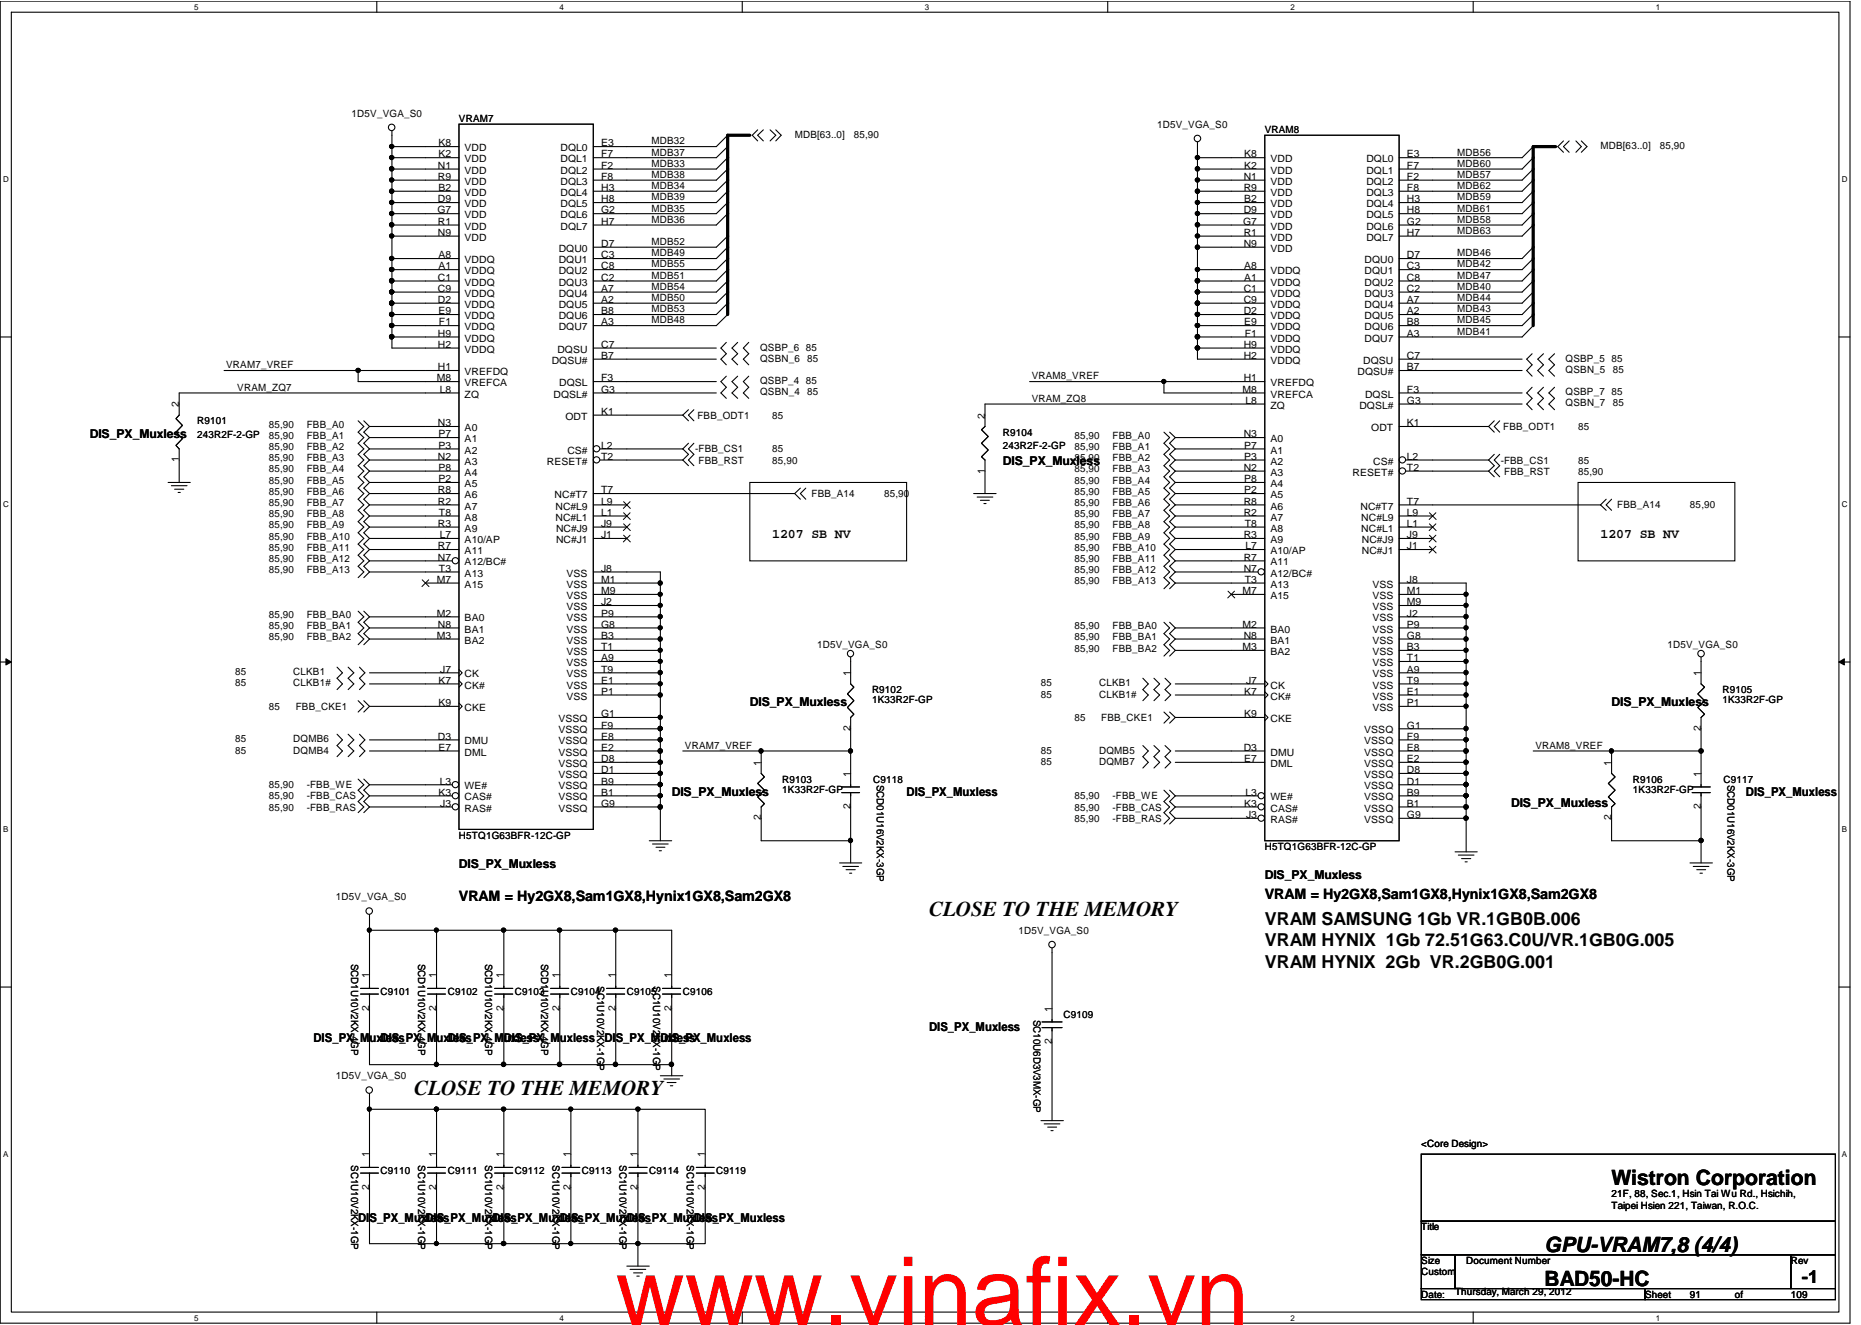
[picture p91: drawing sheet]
<svg xmlns="http://www.w3.org/2000/svg" width="274mm" height="195mm" viewBox="0 0 274 195" stroke-linecap="round" stroke-linejoin="round" font-family="sans-serif">
<defs><g id="words">
<text font-size="14.1" fill="#f00" x="90.7" y="195.2">www.vinafix.vn</text>
<g font-size="3.1">
<text x="136.9" y="134.8">CLOSE TO THE MEMORY</text>
<text x="61" y="161.2">CLOSE TO THE MEMORY</text>
<text x="237.4" y="174.5">Wistron Corporation</text>
<text x="227.5" y="184.4">GPU-VRAM7,8 (4/4)</text>
<text x="227.5" y="189.3">BAD50-HC</text>
</g>
<g font-size="2.6">
<text x="186.3" y="136.1">VRAM SAMSUNG 1Gb VR.1GB0B.006</text>
<text x="186.3" y="139.3">VRAM HYNIX 1Gb 72.51G63.C0U/VR.1GB0G.005</text>
<text x="186.3" y="142.5">VRAM HYNIX 2Gb VR.2GB0G.001</text>
<text x="265.4" y="188.9">-1</text>
</g>
<g font-size="2.1">
<text x="67.6" y="132.6">VRAM = Hy2GX8,Sam1GX8,Hynix1GX8,Sam2GX8</text>
<text x="186.3" y="132.3">VRAM = Hy2GX8,Sam1GX8,Hynix1GX8,Sam2GX8</text>
</g>
<g font-size="2">
<text x="113.8" y="79.2">1207 SB NV</text>
<text x="235.8" y="79.2">1207 SB NV</text>
</g>
<g font-size="1.8">
<text x="13.2" y="64.5">DIS_PX_Muxless</text>
<text x="147.7" y="68.4">DIS_PX_Muxless</text>
<text x="110.5" y="104">DIS_PX_Muxless</text>
<text x="237.4" y="104">DIS_PX_Muxless</text>
<text x="98.9" y="117.2">DIS_PX_Muxless</text>
<text x="133.6" y="117.2">DIS_PX_Muxless</text>
<text x="222.6" y="118.9">DIS_PX_Muxless</text>
<text x="257.2" y="117.2">DIS_PX_Muxless</text>
<text x="67.6" y="127.8">DIS_PX_Muxless</text>
<text x="186.3" y="129.4">DIS_PX_Muxless</text>
<text x="46.2" y="153.5">DIS_PX_Muxless</text>
<text x="56.1" y="153.5">DIS_PX_Muxless</text>
<text x="66" y="153.5">DIS_PX_Muxless</text>
<text x="74.2" y="153.5">DIS_PX_Muxless</text>
<text x="89" y="153.5">DIS_PX_Muxless</text>
<text x="97.3" y="153.5">DIS_PX_Muxless</text>
<text x="136.9" y="151.8">DIS_PX_Muxless</text>
<text x="52.8" y="179.9">DIS_PX_Muxless</text>
<text x="62.7" y="179.9">DIS_PX_Muxless</text>
<text x="72.5" y="179.9">DIS_PX_Muxless</text>
<text x="82.5" y="179.9">DIS_PX_Muxless</text>
<text x="92.3" y="179.9">DIS_PX_Muxless</text>
<text x="102.2" y="179.9">DIS_PX_Muxless</text>
</g>
<g font-size="1.5">
<text x="51.8" y="17.2">1D5V_VGA_S0</text>
<text x="64.6" y="23.2">K2</text>
<text x="64.6" y="21.5">K8</text>
<text x="67.6" y="18">VRAM7</text>
<text x="68.4" y="23.9">VDD</text>
<text x="68.4" y="22.3">VDD</text>
<text x="82.6" y="22.3">DQL0</text>
<text x="82.6" y="23.9">DQL1</text>
<text x="88.6" y="21.5">E3</text>
<text x="88.6" y="23.2">F7</text>
<text x="96" y="22.9">MDB37</text>
<text x="96" y="21.3">MDB32</text>
<text x="117.1" y="20.3">MDB[63..0]</text>
<text x="125.8" y="20.3">85,90</text>
<text x="170.5" y="18.8">1D5V_VGA_S0</text>
<text x="183.3" y="23.2">K8</text>
<text x="186.3" y="19.6">VRAM8</text>
<text x="187.1" y="23.9">VDD</text>
<text x="201.3" y="23.9">DQL0</text>
<text x="207.3" y="23.2">E3</text>
<text x="214.7" y="22.9">MDB56</text>
<text x="235.8" y="21.9">MDB[63..0]</text>
<text x="244.5" y="21.9">85,90</text>
<text x="64.5" y="29.8">D9</text>
<text x="64.5" y="24.9">N1</text>
<text x="64.5" y="26.5">R9</text>
<text x="64.6" y="28.1">B2</text>
<text x="68.4" y="28.8">VDD</text>
<text x="68.4" y="25.6">VDD</text>
<text x="68.4" y="27.2">VDD</text>
<text x="82.6" y="25.6">DQL2</text>
<text x="82.6" y="27.2">DQL3</text>
<text x="82.6" y="28.8">DQL4</text>
<text x="88.6" y="24.9">F2</text>
<text x="88.6" y="26.5">F8</text>
<text x="88.6" y="28.1">H3</text>
<text x="88.6" y="29.8">H8</text>
<text x="96" y="27.8">MDB34</text>
<text x="96" y="24.6">MDB33</text>
<text x="96" y="29.5">MDB39</text>
<text x="96" y="26.2">MDB38</text>
<text x="183.2" y="26.5">N1</text>
<text x="183.2" y="28.1">R9</text>
<text x="183.3" y="29.8">B2</text>
<text x="183.3" y="24.9">K2</text>
<text x="187.1" y="25.6">VDD</text>
<text x="187.1" y="27.2">VDD</text>
<text x="187.1" y="28.8">VDD</text>
<text x="201.3" y="27.2">DQL2</text>
<text x="201.3" y="25.6">DQL1</text>
<text x="201.3" y="28.8">DQL3</text>
<text x="207.3" y="26.5">F2</text>
<text x="207.3" y="24.9">F7</text>
<text x="207.3" y="28.1">F8</text>
<text x="207.3" y="29.8">H3</text>
<text x="214.7" y="29.5">MDB59</text>
<text x="214.7" y="24.6">MDB60</text>
<text x="214.7" y="27.8">MDB62</text>
<text x="214.7" y="26.2">MDB57</text>
<text x="64.4" y="31.4">G7</text>
<text x="64.5" y="34.7">N9</text>
<text x="64.5" y="33.1">R1</text>
<text x="68.4" y="30.5">VDD</text>
<text x="68.4" y="32.1">VDD</text>
<text x="68.4" y="35.4">VDD</text>
<text x="68.4" y="33.8">VDD</text>
<text x="82.6" y="32.1">DQL6</text>
<text x="82.6" y="33.8">DQL7</text>
<text x="82.6" y="30.5">DQL5</text>
<text x="88.6" y="31.4">G2</text>
<text x="88.6" y="33.1">H7</text>
<text x="96" y="32.8">MDB36</text>
<text x="96" y="31.1">MDB35</text>
<text x="183.1" y="33.1">G7</text>
<text x="183.2" y="31.4">D9</text>
<text x="183.2" y="34.7">R1</text>
<text x="187.1" y="30.5">VDD</text>
<text x="187.1" y="32.1">VDD</text>
<text x="187.1" y="33.8">VDD</text>
<text x="187.1" y="35.4">VDD</text>
<text x="201.3" y="33.8">DQL6</text>
<text x="201.3" y="30.5">DQL4</text>
<text x="201.3" y="35.4">DQL7</text>
<text x="201.3" y="32.1">DQL5</text>
<text x="207.3" y="33.1">G2</text>
<text x="207.3" y="34.7">H7</text>
<text x="207.3" y="31.4">H8</text>
<text x="214.7" y="34.5">MDB63</text>
<text x="214.7" y="32.8">MDB58</text>
<text x="214.7" y="31.1">MDB61</text>
<text x="64.5" y="41.3">C1</text>
<text x="64.6" y="39.7">A1</text>
<text x="64.6" y="38">A8</text>
<text x="68.4" y="40.4">VDDQ</text>
<text x="68.4" y="38.8">VDDQ</text>
<text x="82.3" y="38.8">DQU1</text>
<text x="82.3" y="40.4">DQU2</text>
<text x="82.3" y="37.1">DQU0</text>
<text x="88.6" y="41.3">C2</text>
<text x="88.6" y="38">C3</text>
<text x="88.6" y="39.7">C8</text>
<text x="88.6" y="36.4">D7</text>
<text x="96" y="41.1">MDB51</text>
<text x="96" y="37.8">MDB49</text>
<text x="96" y="39.4">MDB55</text>
<text x="96" y="36.1">MDB52</text>
<text x="183.2" y="36.4">N9</text>
<text x="183.3" y="41.3">A1</text>
<text x="183.3" y="39.7">A8</text>
<text x="187.1" y="40.4">VDDQ</text>
<text x="187.1" y="37.1">VDD</text>
<text x="201" y="40.4">DQU1</text>
<text x="201" y="38.8">DQU0</text>
<text x="207.3" y="39.7">C3</text>
<text x="207.3" y="41.3">C8</text>
<text x="207.3" y="38">D7</text>
<text x="214.7" y="39.4">MDB42</text>
<text x="214.7" y="37.8">MDB46</text>
<text x="214.7" y="41.1">MDB47</text>
<text x="64.5" y="43">C9</text>
<text x="64.5" y="44.6">D2</text>
<text x="64.6" y="46.3">E9</text>
<text x="64.7" y="47.9">F1</text>
<text x="68.4" y="42.1">VDDQ</text>
<text x="68.4" y="43.7">VDDQ</text>
<text x="68.4" y="45.3">VDDQ</text>
<text x="68.4" y="47">VDDQ</text>
<text x="82.3" y="45.3">DQU5</text>
<text x="82.3" y="43.7">DQU4</text>
<text x="82.3" y="47">DQU6</text>
<text x="82.3" y="42.1">DQU3</text>
<text x="88.6" y="44.6">A2</text>
<text x="88.6" y="47.9">A3</text>
<text x="88.6" y="43">A7</text>
<text x="88.6" y="46.3">B8</text>
<text x="96" y="46">MDB53</text>
<text x="96" y="47.6">MDB48</text>
<text x="96" y="44.3">MDB50</text>
<text x="96" y="42.7">MDB54</text>
<text x="183.2" y="43">C1</text>
<text x="183.2" y="44.6">C9</text>
<text x="183.2" y="46.3">D2</text>
<text x="183.3" y="47.9">E9</text>
<text x="187.1" y="42.1">VDDQ</text>
<text x="187.1" y="43.7">VDDQ</text>
<text x="187.1" y="45.3">VDDQ</text>
<text x="187.1" y="47">VDDQ</text>
<text x="201" y="47">DQU5</text>
<text x="201" y="45.3">DQU4</text>
<text x="201" y="43.7">DQU3</text>
<text x="201" y="42.1">DQU2</text>
<text x="207.3" y="46.3">A2</text>
<text x="207.3" y="44.6">A7</text>
<text x="207.3" y="47.9">B8</text>
<text x="207.3" y="43">C2</text>
<text x="214.7" y="46">MDB43</text>
<text x="214.7" y="42.7">MDB40</text>
<text x="214.7" y="44.3">MDB44</text>
<text x="214.7" y="47.6">MDB45</text>
<text x="64.5" y="51.2">H2</text>
<text x="64.5" y="49.6">H9</text>
<text x="68.4" y="48.6">VDDQ</text>
<text x="68.4" y="51.9">VDDQ</text>
<text x="68.4" y="50.3">VDDQ</text>
<text x="81.3" y="53.6">DQSU#</text>
<text x="82.1" y="51.9">DQSU</text>
<text x="82.3" y="48.6">DQU7</text>
<text x="88.6" y="51.2">C7</text>
<text x="88.6" y="52.8">B7</text>
<text x="112" y="51.6">QSBP_6 85</text>
<text x="112" y="53.3">QSBN_6</text>
<text x="118.9" y="53.3">85</text>
<text x="183.2" y="52.8">H2</text>
<text x="183.2" y="51.2">H9</text>
<text x="183.4" y="49.6">F1</text>
<text x="187.1" y="48.6">VDDQ</text>
<text x="187.1" y="50.3">VDDQ</text>
<text x="187.1" y="53.6">VDDQ</text>
<text x="187.1" y="51.9">VDDQ</text>
<text x="200.8" y="53.6">DQSU</text>
<text x="201" y="50.3">DQU7</text>
<text x="201" y="48.6">DQU6</text>
<text x="207.3" y="52.8">C7</text>
<text x="207.3" y="49.6">A3</text>
<text x="214.7" y="49.3">MDB41</text>
<text x="230.6" y="53.3">QSBP_5 85</text>
<text x="26.4" y="60" transform="rotate(-90 26.4 60)">2</text>
<text x="33.3" y="54.2">VRAM7_VREF</text>
<text x="35" y="57.5">VRAM_ZQ7</text>
<text x="64.3" y="56.2">M8</text>
<text x="64.5" y="54.5">H1</text>
<text x="64.8" y="57.8">L8</text>
<text x="68.4" y="55.2">VREFDQ</text>
<text x="68.4" y="58.5">ZQ</text>
<text x="68.4" y="56.9">VREFCA</text>
<text x="81.5" y="58.5">DQSL#</text>
<text x="82.4" y="56.9">DQSL</text>
<text x="88.6" y="57.8">G3</text>
<text x="88.6" y="56.2">F3</text>
<text x="112" y="56.6">QSBP_4 85</text>
<text x="112" y="58.2">QSBN_4</text>
<text x="118.9" y="58.2">85</text>
<text x="152" y="59.2">VRAM_ZQ8</text>
<text x="152" y="55.9">VRAM8_VREF</text>
<text x="183" y="57.8">M8</text>
<text x="183.2" y="56.2">H1</text>
<text x="183.5" y="59.5">L8</text>
<text x="187.1" y="56.9">VREFDQ</text>
<text x="187.1" y="58.5">VREFCA</text>
<text x="200" y="55.2">DQSU#</text>
<text x="201.1" y="58.5">DQSL</text>
<text x="207.3" y="59.5">G3</text>
<text x="207.3" y="54.5">B7</text>
<text x="207.3" y="57.8">F3</text>
<text x="230.6" y="54.9">QSBN_5</text>
<text x="230.6" y="58.2">QSBP_7 85</text>
<text x="230.6" y="59.9">QSBN_7</text>
<text x="237.6" y="54.9">85</text>
<text x="237.6" y="59.9">85</text>
<text x="29" y="62.5">R9101</text>
<text x="29" y="64.5">243R2F-2-GP</text>
<text x="39.6" y="63">85,90</text>
<text x="39.6" y="64.6">85,90</text>
<text x="45.2" y="63">FBB_A0</text>
<text x="45.2" y="64.6">FBB_A1</text>
<text x="64.5" y="62.8">N3</text>
<text x="64.6" y="64.4">P7</text>
<text x="68.4" y="63.5">A0</text>
<text x="68.4" y="65.1">A1</text>
<text x="83.3" y="61.8">ODT</text>
<text x="88.6" y="61.1">K1</text>
<text x="102.7" y="61.7">FBB_ODT1</text>
<text x="113.8" y="61.7">85</text>
<text x="145.1" y="61.6" transform="rotate(-90 145.1 61.6)">2</text>
<text x="147.7" y="64.2">R9104</text>
<text x="158.3" y="64.6">85,90</text>
<text x="163.9" y="64.6">FBB_A0</text>
<text x="183.2" y="64.4">N3</text>
<text x="187.1" y="60.2">ZQ</text>
<text x="187.1" y="65.1">A0</text>
<text x="200.2" y="60.2">DQSL#</text>
<text x="202" y="63.5">ODT</text>
<text x="207.3" y="62.8">K1</text>
<text x="221.4" y="63.3">FBB_ODT1</text>
<text x="232.5" y="63.3">85</text>
<text x="26.4" y="68.1" transform="rotate(-90 26.4 68.1)">1</text>
<text x="39.6" y="66.3">85,90</text>
<text x="39.6" y="67.9">85,90</text>
<text x="39.6" y="69.6">85,90</text>
<text x="39.6" y="71.2">85,90</text>
<text x="45.2" y="66.3">FBB_A2</text>
<text x="45.2" y="67.9">FBB_A3</text>
<text x="45.2" y="69.6">FBB_A4</text>
<text x="45.2" y="71.2">FBB_A5</text>
<text x="64.5" y="67.7">N2</text>
<text x="64.6" y="71">P2</text>
<text x="64.6" y="66.1">P3</text>
<text x="64.6" y="69.3">P8</text>
<text x="68.4" y="68.4">A3</text>
<text x="68.4" y="71.7">A5</text>
<text x="68.4" y="66.8">A2</text>
<text x="68.4" y="70">A4</text>
<text x="80.6" y="68.4">RESET#</text>
<text x="83.6" y="66.8">CS#</text>
<text x="88.6" y="67.7">T2</text>
<text x="88.6" y="66.1">L2</text>
<text x="102.4" y="66.6">-FBB_CS1</text>
<text x="102.9" y="68.3">FBB_RST</text>
<text x="113.8" y="66.6">85</text>
<text x="113.8" y="68.3">85,90</text>
<text x="145.1" y="69.7" transform="rotate(-90 145.1 69.7)">1</text>
<text x="147.7" y="66.1">243R2F-2-GP</text>
<text x="158.3" y="66.3">85,90</text>
<text x="158.3" y="67.9">85,90</text>
<text x="158.3" y="69.6">85,90</text>
<text x="158.3" y="71.2">85,90</text>
<text x="163.9" y="66.3">FBB_A1</text>
<text x="163.9" y="67.9">FBB_A2</text>
<text x="163.9" y="69.6">FBB_A3</text>
<text x="163.9" y="71.2">FBB_A4</text>
<text x="183.2" y="69.3">N2</text>
<text x="183.3" y="67.7">P3</text>
<text x="183.3" y="66.1">P7</text>
<text x="183.3" y="71">P8</text>
<text x="187.1" y="70">A3</text>
<text x="187.1" y="68.4">A2</text>
<text x="187.1" y="66.8">A1</text>
<text x="187.1" y="71.7">A4</text>
<text x="199.3" y="70">RESET#</text>
<text x="202.3" y="68.4">CS#</text>
<text x="207.3" y="69.3">T2</text>
<text x="207.3" y="67.7">L2</text>
<text x="221.1" y="68.3">-FBB_CS1</text>
<text x="221.6" y="69.9">FBB_RST</text>
<text x="232.5" y="68.3">85</text>
<text x="232.5" y="69.9">85,90</text>
<text x="39.6" y="72.9">85,90</text>
<text x="39.6" y="74.5">85,90</text>
<text x="39.6" y="76.2">85,90</text>
<text x="39.6" y="77.8">85,90</text>
<text x="45.2" y="72.9">FBB_A6</text>
<text x="45.2" y="74.5">FBB_A7</text>
<text x="45.2" y="76.2">FBB_A8</text>
<text x="45.2" y="77.8">FBB_A9</text>
<text x="64.5" y="74.3">R2</text>
<text x="64.5" y="77.6">R3</text>
<text x="64.5" y="72.6">R8</text>
<text x="64.7" y="75.9">T8</text>
<text x="68.4" y="75">A7</text>
<text x="68.4" y="73.4">A6</text>
<text x="68.4" y="76.7">A8</text>
<text x="81.7" y="73.4">NC#T7</text>
<text x="81.8" y="76.7">NC#L1</text>
<text x="81.8" y="75">NC#L9</text>
<text x="88.6" y="77.6">J9</text>
<text x="88.6" y="75.9">L1</text>
<text x="88.6" y="74.3">L9</text>
<text x="88.6" y="72.6">T7</text>
<text x="119.5" y="73.2">FBB_A14</text>
<text x="130.2" y="73.2">85,90</text>
<text x="158.3" y="72.9">85,90</text>
<text x="158.3" y="74.5">85,90</text>
<text x="158.3" y="76.2">85,90</text>
<text x="158.3" y="77.8">85,90</text>
<text x="163.9" y="72.9">FBB_A5</text>
<text x="163.9" y="74.5">FBB_A6</text>
<text x="163.9" y="76.2">FBB_A7</text>
<text x="163.9" y="77.8">FBB_A8</text>
<text x="183.2" y="75.9">R2</text>
<text x="183.2" y="74.3">R8</text>
<text x="183.3" y="72.6">P2</text>
<text x="183.4" y="77.6">T8</text>
<text x="187.1" y="73.4">A5</text>
<text x="187.1" y="76.7">A7</text>
<text x="187.1" y="75">A6</text>
<text x="200.4" y="75">NC#T7</text>
<text x="200.5" y="76.7">NC#L9</text>
<text x="207.3" y="77.6">L1</text>
<text x="207.3" y="75.9">L9</text>
<text x="207.3" y="74.3">T7</text>
<text x="238.2" y="74.9">FBB_A14</text>
<text x="248.9" y="74.9">85,90</text>
<text x="39.6" y="79.5">85,90</text>
<text x="39.6" y="81.1">85,90</text>
<text x="39.6" y="82.8">85,90</text>
<text x="45.2" y="79.5">FBB_A10</text>
<text x="45.2" y="81.1">FBB_A11</text>
<text x="45.2" y="82.8">FBB_A12</text>
<text x="64.5" y="82.6">N7</text>
<text x="64.5" y="80.9">R7</text>
<text x="64.8" y="79.2">L7</text>
<text x="68.4" y="80">A10/AP</text>
<text x="68.4" y="83.3">A12/BC#</text>
<text x="68.4" y="78.3">A9</text>
<text x="68.4" y="81.6">A11</text>
<text x="81.9" y="80">NC#J1</text>
<text x="81.9" y="78.3">NC#J9</text>
<text x="88.6" y="79.2">J1</text>
<text x="158.3" y="79.5">85,90</text>
<text x="158.3" y="81.1">85,90</text>
<text x="158.3" y="82.8">85,90</text>
<text x="163.9" y="79.5">FBB_A9</text>
<text x="163.9" y="81.1">FBB_A10</text>
<text x="163.9" y="82.8">FBB_A11</text>
<text x="183.2" y="79.2">R3</text>
<text x="183.2" y="82.6">R7</text>
<text x="183.5" y="80.9">L7</text>
<text x="187.1" y="81.6">A10/AP</text>
<text x="187.1" y="80">A9</text>
<text x="187.1" y="83.3">A11</text>
<text x="187.1" y="78.3">A8</text>
<text x="200.5" y="78.3">NC#L1</text>
<text x="200.6" y="81.6">NC#J1</text>
<text x="200.6" y="80">NC#J9</text>
<text x="207.3" y="80.9">J1</text>
<text x="207.3" y="79.2">J9</text>
<text x="39.6" y="84.4">85,90</text>
<text x="45.2" y="84.4">FBB_A13</text>
<text x="64.3" y="85.8">M7</text>
<text x="64.7" y="84.2">T3</text>
<text x="68.4" y="86.5">A15</text>
<text x="68.4" y="84.9">A13</text>
<text x="83.5" y="89.8">VSS</text>
<text x="83.5" y="84.9">VSS</text>
<text x="83.5" y="86.5">VSS</text>
<text x="83.5" y="88.2">VSS</text>
<text x="88.6" y="89.1">J2</text>
<text x="88.6" y="84.2">J8</text>
<text x="88.6" y="85.8">M1</text>
<text x="88.6" y="87.5">M9</text>
<text x="158.3" y="86.1">85,90</text>
<text x="158.3" y="84.4">85,90</text>
<text x="163.9" y="86.1">FBB_A13</text>
<text x="163.9" y="84.4">FBB_A12</text>
<text x="183" y="87.5">M7</text>
<text x="183.2" y="84.2">N7</text>
<text x="183.4" y="85.8">T3</text>
<text x="187.1" y="88.2">A15</text>
<text x="187.1" y="84.9">A12/BC#</text>
<text x="187.1" y="86.5">A13</text>
<text x="202.2" y="86.5">VSS</text>
<text x="202.2" y="88.2">VSS</text>
<text x="202.2" y="89.8">VSS</text>
<text x="207.3" y="85.8">J8</text>
<text x="207.3" y="87.5">M1</text>
<text x="207.3" y="89.1">M9</text>
<text x="39.6" y="91">85,90</text>
<text x="39.6" y="92.7">85,90</text>
<text x="39.6" y="94.3">85,90</text>
<text x="45.2" y="91">FBB_BA0</text>
<text x="45.2" y="92.7">FBB_BA1</text>
<text x="45.2" y="94.3">FBB_BA2</text>
<text x="64.3" y="90.8">M2</text>
<text x="64.3" y="94.1">M3</text>
<text x="64.5" y="92.4">N8</text>
<text x="68.4" y="91.5">BA0</text>
<text x="68.4" y="94.8">BA2</text>
<text x="68.4" y="93.1">BA1</text>
<text x="83.5" y="94.8">VSS</text>
<text x="83.5" y="93.1">VSS</text>
<text x="83.5" y="91.5">VSS</text>
<text x="88.6" y="94.1">B3</text>
<text x="88.6" y="92.4">G8</text>
<text x="88.6" y="90.8">P9</text>
<text x="88.6" y="95.7">T1</text>
<text x="120.4" y="95.5">1D5V_VGA_S0</text>
<text x="158.3" y="92.7">85,90</text>
<text x="158.3" y="94.3">85,90</text>
<text x="158.3" y="96">85,90</text>
<text x="163.9" y="92.7">FBB_BA0</text>
<text x="163.9" y="94.3">FBB_BA1</text>
<text x="163.9" y="96">FBB_BA2</text>
<text x="183" y="92.4">M2</text>
<text x="183" y="95.7">M3</text>
<text x="183.2" y="94.1">N8</text>
<text x="187.1" y="93.1">BA0</text>
<text x="187.1" y="94.8">BA1</text>
<text x="202.2" y="94.8">VSS</text>
<text x="202.2" y="91.5">VSS</text>
<text x="202.2" y="93.1">VSS</text>
<text x="207.3" y="95.7">B3</text>
<text x="207.3" y="94.1">G8</text>
<text x="207.3" y="90.8">J2</text>
<text x="207.3" y="92.4">P9</text>
<text x="245.6" y="95.5">1D5V_VGA_S0</text>
<text x="34.6" y="101.1">85</text>
<text x="34.6" y="99.4">85</text>
<text x="43.2" y="101.1">CLKB1#</text>
<text x="43.2" y="99.4">CLKB1</text>
<text x="64.6" y="100.7">K7</text>
<text x="64.9" y="99">J7</text>
<text x="68.4" y="99.8">CK</text>
<text x="68.4" y="101.4">CK#</text>
<text x="83.5" y="98.1">VSS</text>
<text x="83.5" y="101.4">VSS</text>
<text x="83.5" y="96.4">VSS</text>
<text x="83.5" y="99.8">VSS</text>
<text x="88.6" y="97.4">A9</text>
<text x="88.6" y="100.7">E1</text>
<text x="88.6" y="99">T9</text>
<text x="125.3" y="99.6" transform="rotate(-90 125.3 99.6)">1</text>
<text x="153.3" y="101.1">85</text>
<text x="161.9" y="101.1">CLKB1</text>
<text x="183.6" y="100.7">J7</text>
<text x="187.1" y="101.4">CK</text>
<text x="187.1" y="96.4">BA2</text>
<text x="202.2" y="99.8">VSS</text>
<text x="202.2" y="96.4">VSS</text>
<text x="202.2" y="98.1">VSS</text>
<text x="202.2" y="101.4">VSS</text>
<text x="207.3" y="99">A9</text>
<text x="207.3" y="97.4">T1</text>
<text x="207.3" y="100.7">T9</text>
<text x="250.5" y="99.6" transform="rotate(-90 250.5 99.6)">1</text>
<text x="39.6" y="104.5">85</text>
<text x="43.6" y="104.5">FBB_CKE1</text>
<text x="64.6" y="104">K9</text>
<text x="68.4" y="104.7">CKE</text>
<text x="82.3" y="108">VSSQ</text>
<text x="82.3" y="106.3">VSSQ</text>
<text x="83.5" y="103">VSS</text>
<text x="88.6" y="107.3">F9</text>
<text x="88.6" y="105.6">G1</text>
<text x="88.6" y="102.3">P1</text>
<text x="125.3" y="107.6" transform="rotate(-90 125.3 107.6)">2</text>
<text x="128.5" y="102.1">R9102</text>
<text x="128.5" y="103.5">1K33R2F-GP</text>
<text x="153.3" y="102.7">85</text>
<text x="158.3" y="106.2">85</text>
<text x="161.9" y="102.7">CLKB1#</text>
<text x="162.2" y="106.2">FBB_CKE1</text>
<text x="183.3" y="102.3">K7</text>
<text x="183.3" y="105.6">K9</text>
<text x="187.1" y="103">CK#</text>
<text x="187.1" y="106.3">CKE</text>
<text x="201" y="108">VSSQ</text>
<text x="202.2" y="103">VSS</text>
<text x="202.2" y="104.7">VSS</text>
<text x="207.3" y="102.3">E1</text>
<text x="207.3" y="104">P1</text>
<text x="207.3" y="107.3">G1</text>
<text x="250.5" y="107.6" transform="rotate(-90 250.5 107.6)">2</text>
<text x="253.7" y="102.1">R9105</text>
<text x="253.7" y="103.5">1K33R2F-GP</text>
<text x="34.6" y="109.3">85</text>
<text x="34.6" y="111">85</text>
<text x="43.2" y="109.3">DQMB6</text>
<text x="43.2" y="111">DQMB4</text>
<text x="64.5" y="108.9">D3</text>
<text x="64.6" y="110.5">E7</text>
<text x="68.4" y="109.6">DMU</text>
<text x="68.4" y="111.3">DML</text>
<text x="82.3" y="112.9">VSSQ</text>
<text x="82.3" y="111.3">VSSQ</text>
<text x="82.3" y="109.6">VSSQ</text>
<text x="88.6" y="113.9">D1</text>
<text x="88.6" y="112.2">D8</text>
<text x="88.6" y="110.5">E2</text>
<text x="88.6" y="108.9">E8</text>
<text x="100.9" y="110.3">VRAM7_VREF</text>
<text x="112.1" y="112.7" transform="rotate(-90 112.1 112.7)">1</text>
<text x="153.3" y="112.6">85</text>
<text x="153.3" y="111">85</text>
<text x="161.9" y="112.6">DQMB7</text>
<text x="161.9" y="111">DQMB5</text>
<text x="183.2" y="110.5">D3</text>
<text x="183.3" y="112.2">E7</text>
<text x="187.1" y="111.3">DMU</text>
<text x="187.1" y="112.9">DML</text>
<text x="201" y="112.9">VSSQ</text>
<text x="201" y="111.3">VSSQ</text>
<text x="201" y="109.6">VSSQ</text>
<text x="207.3" y="113.9">D8</text>
<text x="207.3" y="112.2">E2</text>
<text x="207.3" y="110.5">E8</text>
<text x="207.3" y="108.9">F9</text>
<text x="226.2" y="110.3">VRAM8_VREF</text>
<text x="237.4" y="112.7" transform="rotate(-90 237.4 112.7)">1</text>
<text x="39.6" y="116.1">85,90</text>
<text x="39.6" y="119.4">85,90</text>
<text x="39.6" y="117.7">85,90</text>
<text x="45.2" y="116.1">-FBB_WE</text>
<text x="45.2" y="119.4">-FBB_RAS</text>
<text x="45.2" y="117.7">-FBB_CAS</text>
<text x="64.6" y="117.2">K3</text>
<text x="64.8" y="115.5">L3</text>
<text x="64.9" y="118.8">J3</text>
<text x="68.4" y="119.5">RAS#</text>
<text x="68.4" y="117.9">CAS#</text>
<text x="68.4" y="116.2">WE#</text>
<text x="82.3" y="117.9">VSSQ</text>
<text x="82.3" y="116.2">VSSQ</text>
<text x="82.3" y="114.6">VSSQ</text>
<text x="82.3" y="119.5">VSSQ</text>
<text x="88.6" y="117.2">B1</text>
<text x="88.6" y="115.5">B9</text>
<text x="88.6" y="118.8">G9</text>
<text x="115.2" y="115.2">R9103</text>
<text x="115.2" y="116.7">1K33R2F-GP</text>
<text x="125.3" y="119.2" transform="rotate(-90 125.3 119.2)">2</text>
<text x="125.3" y="114.4" transform="rotate(-90 125.3 114.4)">1</text>
<text x="128.6" y="115.2">C9118</text>
<text x="129.2" y="115.6" transform="rotate(90 129.2 115.6)">SCD01U16V2KX-3GP</text>
<text x="158.3" y="117.7">85,90</text>
<text x="158.3" y="119.4">85,90</text>
<text x="163.9" y="117.7">-FBB_WE</text>
<text x="163.9" y="119.4">-FBB_CAS</text>
<text x="183.3" y="118.8">K3</text>
<text x="183.5" y="117.2">L3</text>
<text x="187.1" y="119.5">CAS#</text>
<text x="187.1" y="117.9">WE#</text>
<text x="201" y="119.5">VSSQ</text>
<text x="201" y="117.9">VSSQ</text>
<text x="201" y="116.2">VSSQ</text>
<text x="201" y="114.6">VSSQ</text>
<text x="207.3" y="118.8">B1</text>
<text x="207.3" y="117.2">B9</text>
<text x="207.3" y="115.5">D1</text>
<text x="240.5" y="115.2">R9106</text>
<text x="240.5" y="116.7">1K33R2F-GP</text>
<text x="250.5" y="119.2" transform="rotate(-90 250.5 119.2)">2</text>
<text x="250.5" y="114.4" transform="rotate(-90 250.5 114.4)">1</text>
<text x="253.9" y="115.2">C9117</text>
<text x="254.5" y="115.6" transform="rotate(90 254.5 115.6)">SCD01U16V2KX-3GP</text>
<text x="67.6" y="123.5">H5TQ1G63BFR-12C-GP</text>
<text x="112.1" y="120.8" transform="rotate(-90 112.1 120.8)">2</text>
<text x="158.3" y="121">85,90</text>
<text x="163.9" y="121">-FBB_RAS</text>
<text x="183.6" y="120.5">J3</text>
<text x="186.3" y="125.2">H5TQ1G63BFR-12C-GP</text>
<text x="187.1" y="121.2">RAS#</text>
<text x="201" y="121.2">VSSQ</text>
<text x="207.3" y="120.5">G9</text>
<text x="237.4" y="120.8" transform="rotate(-90 237.4 120.8)">2</text>
<text x="49.5" y="132.6">1D5V_VGA_S0</text>
<text x="150" y="137.5">1D5V_VGA_S0</text>
<text x="51.7" y="141.9" transform="rotate(90 51.7 141.9)">SCD1U10V2KX-4GP</text>
<text x="61.6" y="141.9" transform="rotate(90 61.6 141.9)">SCD1U10V2KX-4GP</text>
<text x="71.5" y="141.9" transform="rotate(90 71.5 141.9)">SCD1U10V2KX-4GP</text>
<text x="79.7" y="141.9" transform="rotate(90 79.7 141.9)">SCD1U10V2KX-4GP</text>
<text x="54.4" y="148.9" transform="rotate(-90 54.4 148.9)">2</text>
<text x="54.4" y="144.1" transform="rotate(-90 54.4 144.1)">1</text>
<text x="56.1" y="146.6">C9101</text>
<text x="64.3" y="148.9" transform="rotate(-90 64.3 148.9)">2</text>
<text x="64.3" y="144.1" transform="rotate(-90 64.3 144.1)">1</text>
<text x="66" y="146.6">C9102</text>
<text x="74.2" y="148.9" transform="rotate(-90 74.2 148.9)">2</text>
<text x="74.2" y="144.1" transform="rotate(-90 74.2 144.1)">1</text>
<text x="75.9" y="146.6">C9103</text>
<text x="82.4" y="148.9" transform="rotate(-90 82.4 148.9)">2</text>
<text x="82.4" y="144.1" transform="rotate(-90 82.4 144.1)">1</text>
<text x="84.1" y="146.6">C9104</text>
<text x="88" y="145.2" transform="rotate(90 88 145.2)">SC1U10V2KX-1GP</text>
<text x="90.7" y="148.9" transform="rotate(-90 90.7 148.9)">2</text>
<text x="90.7" y="144.1" transform="rotate(-90 90.7 144.1)">1</text>
<text x="92.3" y="146.6">C9105</text>
<text x="96.2" y="145.2" transform="rotate(90 96.2 145.2)">SC1U10V2KX-1GP</text>
<text x="98.9" y="148.9" transform="rotate(-90 98.9 148.9)">2</text>
<text x="98.9" y="144.1" transform="rotate(-90 98.9 144.1)">1</text>
<text x="100.6" y="146.6">C9106</text>
<text x="154.9" y="149" transform="rotate(-90 154.9 149)">1</text>
<text x="156.6" y="149.9">C9109</text>
<text x="152.3" y="150.2" transform="rotate(90 152.3 150.2)">SC10U6D3V3MX-GP</text>
<text x="154.9" y="153.8" transform="rotate(-90 154.9 153.8)">2</text>
<text x="49.5" y="158.9">1D5V_VGA_S0</text>
<text x="51.7" y="171.6" transform="rotate(90 51.7 171.6)">SC1U10V2KX-1GP</text>
<text x="54.4" y="170.4" transform="rotate(-90 54.4 170.4)">1</text>
<text x="56.1" y="172.9">C9110</text>
<text x="61.6" y="171.6" transform="rotate(90 61.6 171.6)">SC1U10V2KX-1GP</text>
<text x="64.3" y="170.4" transform="rotate(-90 64.3 170.4)">1</text>
<text x="66" y="172.9">C9111</text>
<text x="71.5" y="171.6" transform="rotate(90 71.5 171.6)">SC1U10V2KX-1GP</text>
<text x="74.2" y="170.4" transform="rotate(-90 74.2 170.4)">1</text>
<text x="75.9" y="172.9">C9112</text>
<text x="81.4" y="171.6" transform="rotate(90 81.4 171.6)">SC1U10V2KX-1GP</text>
<text x="84.1" y="170.4" transform="rotate(-90 84.1 170.4)">1</text>
<text x="85.7" y="172.9">C9113</text>
<text x="91.3" y="171.6" transform="rotate(90 91.3 171.6)">SC1U10V2KX-1GP</text>
<text x="93.9" y="170.4" transform="rotate(-90 93.9 170.4)">1</text>
<text x="95.6" y="172.9">C9114</text>
<text x="101.2" y="171.6" transform="rotate(90 101.2 171.6)">SC1U10V2KX-1GP</text>
<text x="103.8" y="170.4" transform="rotate(-90 103.8 170.4)">1</text>
<text x="105.5" y="172.9">C9119</text>
<text x="209.4" y="168.8">&lt;Core Design&gt;</text>
<text x="54.4" y="175.3" transform="rotate(-90 54.4 175.3)">2</text>
<text x="64.3" y="175.3" transform="rotate(-90 64.3 175.3)">2</text>
<text x="74.2" y="175.3" transform="rotate(-90 74.2 175.3)">2</text>
<text x="84.1" y="175.3" transform="rotate(-90 84.1 175.3)">2</text>
<text x="93.9" y="175.3" transform="rotate(-90 93.9 175.3)">2</text>
<text x="103.8" y="175.3" transform="rotate(-90 103.8 175.3)">2</text>
<text x="237.4" y="176.2">21F, 88, Sec.1, Hsin Tai Wu Rd., Hsichih,</text>
<text x="237.4" y="178">Taipei Hsien 221, Taiwan, R.O.C.</text>
<text x="209.4" y="181.2">Title</text>
<text x="209.4" y="186.1">Size</text>
<text x="209.4" y="191.1">Date:</text>
<text x="209.4" y="187.8">Custom</text>
<text x="214.3" y="190.7">Thursday, March 29, 2012</text>
<text x="216" y="186.1">Document Number</text>
<text x="242.3" y="191.1">Sheet</text>
<text x="248.9" y="191.1">91</text>
<text x="255.6" y="191.1">of</text>
<text x="263.8" y="186.1">Rev</text>
<text x="263.8" y="191.1">109</text>
</g>
<g font-size="1.2">
<text x="28.6" y="1.4">5</text>
<text x="82.4" y="1.4">4</text>
<text x="136.3" y="1.4">3</text>
<text x="190.1" y="1.4">2</text>
<text x="243.9" y="1.4">1</text>
<text x=".5" y="26.8">D</text>
<text x="271.3" y="26.8">D</text>
<text x=".5" y="74.6">C</text>
<text x="271.3" y="74.6">C</text>
<text x=".5" y="122.5">B</text>
<text x="271.3" y="122.5">B</text>
<text x=".5" y="170.3">A</text>
<text x="271.3" y="170.3">A</text>
<text x="28.6" y="194.5">5</text>
<text x="82.4" y="194.5">4</text>
<text x="136.3" y="194.5">3</text>
<text x="190.1" y="194.5">2</text>
<text x="243.9" y="194.5">1</text>
</g>
</g></defs>
<path d="M0 .2h272.5v194.6h-272.5zM1.7 1.8h269.2v191.4h-269.2z" fill="none" stroke="#000" stroke-width=".16"/>
<g fill="#fff">
<path d="M28.6 .4h.6v1.3h-.6z"/>
<path d="M28.6 193.4h.6v1.3h-.6z"/>
</g>
<path d="M55.5 .2v1.6M55.5 193.2v1.6" fill="none" stroke="#000" stroke-width=".16"/>
<g fill="#fff">
<path d="M82.4 .4h.7v1.3h-.7z"/>
<path d="M82.4 193.4h.7v1.3h-.7z"/>
</g>
<path d="M109.3 .2v1.6M109.3 193.2v1.6" fill="none" stroke="#000" stroke-width=".16"/>
<g fill="#fff">
<path d="M136.3 .4h.6v1.3h-.6z"/>
<path d="M136.3 193.4h.6v1.3h-.6z"/>
</g>
<path d="M163.2 .2v1.6M163.2 193.2v1.6" fill="none" stroke="#000" stroke-width=".16"/>
<g fill="#fff">
<path d="M190.1 .4h.6v1.3h-.6z"/>
<path d="M190.1 193.4h.6v1.3h-.6z"/>
</g>
<path d="M217 .2v1.6M217 193.2v1.6" fill="none" stroke="#000" stroke-width=".16"/>
<g fill="#fff">
<path d="M243.9 .4h.7v1.3h-.7z"/>
<path d="M243.9 193.4h.7v1.3h-.7z"/>
<path d="M.5 25.7h.8v1.3h-.8z"/>
<path d="M271.3 25.7h.9v1.3h-.9z"/>
<path d="M.5 73.5h.8v1.3h-.8z"/>
<path d="M271.3 73.5h.9v1.3h-.9z"/>
</g>
<path d="M0 49.6h1.7M270.9 49.6h1.6" fill="none" stroke="#000" stroke-width=".16"/>
<g fill="#fff">
<path d="M.5 121.4h.7v1.3h-.7z"/>
<path d="M271.3 121.4h.8v1.3h-.8z"/>
</g>
<path d="M0 97.5h1.7M270.9 97.5h1.6" fill="none" stroke="#000" stroke-width=".16"/>
<path d="M.9 97l.8 .5-.8 .4zM270.9 97.5l.8-.5v.9z" fill="#000"/>
<path d="M.9 97l.8 .5-.8 .4zM270.9 97.5l.8-.5v.9z" fill="none" stroke="#000" stroke-width=".15"/>
<g fill="#fff">
<path d="M.5 169.2h.7v1.4h-.7z"/>
<path d="M271.3 169.2h.8v1.4h-.8z"/>
</g>
<g fill="none" stroke="#000" stroke-width=".16">
<path d="M57.7 19.3v2.3M107.2 19.9l-1.7 1.7h-18.1M111.6 19.1l-.8 .8 .8 .9M112.4 19.1l-.8 .8 .8 .9M113.4 19.1l.9 .8-.9 .9M114.3 19.1l.8 .8-.8 .9M57.7 23.2v1.7M57.7 31.5v1.6M57.7 29.8v1.7M57.7 33.1v1.7M57.7 38.1v1.6M57.7 24.9v1.6"/>
<path d="M57.7 28.2v1.6M57.7 26.5v1.7M57.7 39.7v1.7M57.7 21.6v1.6M57.7 34.8v3.3M57.7 24.9h5M57.7 26.5h5M57.7 34.8h5M57.7 21.6h5M57.7 33.1h5M57.7 23.2h5M67.6 31.5h-9.9"/>
<path d="M67.6 28.2h-9.9M67.6 29.8h-9.9M67.6 38.1h-9.9M67.6 39.7h-9.9M107.2 39.7l-1.7 1.7h-18.1M107.2 36.4l-1.7 1.7h-18.1M107.2 26.5l-1.7 1.7h-18.1M107.2 23.2l-1.7 1.7h-18.1M107.2 31.5l-1.7 1.6h-18.1M107.2 21.6l-1.7 1.6h-18.1M107.2 28.2l-1.7 1.6h-18.1M107.2 38.1l-1.7 1.6h-18.1"/>
<path d="M107.2 29.8l-1.7 1.7h-18.1M107.2 24.9l-1.7 1.6h-18.1M107.2 34.8l-1.7 1.6h-18.1M176.4 20.9v2.3M176.4 26.5h5M176.4 28.2h5M176.4 36.4h5M176.4 23.2h5M176.4 33.1h5M176.4 34.8h5M176.4 29.8h5M176.4 31.5h5"/>
<path d="M176.4 39.7h5M176.4 24.9h5M176.4 33.1v1.7M176.4 31.5v1.6M176.4 34.8v1.6M176.4 39.7v1.7M176.4 26.5v1.7M176.4 29.8v1.7M176.4 28.2v1.6M176.4 23.2v1.7M176.4 24.9v1.6M176.4 36.4v3.3"/>
<path d="M225.9 33.1l-1.7 1.7h-13.2M225.9 31.5l-1.7 1.6h-13.2M225.9 28.2l-1.7 1.6h-13.2M225.9 23.2l-1.7 1.7h-13.2M225.9 38.1l-1.7 1.6h-13.2M225.9 29.8l-1.7 1.7h-13.2M225.9 36.4l-1.7 1.7h-13.2M225.9 21.6l-1.7 1.6h-13.2M225.9 26.5l-1.7 1.7h-13.2M225.9 24.9l-1.7 1.6h-13.2M225.9 39.7l-1.7 1.7h-13.2M230.3 20.8l-.8 .8 .8 .8"/>
<path d="M231.1 20.8l-.8 .8 .8 .8M232.1 20.8l.8 .8-.8 .8M232.9 20.8l.9 .8-.9 .8M33 54.6h19.8M52.8 54.6v1.6h9.9M52.8 54.6h14.8M57.7 47.9v1.7M57.7 49.6v1.7h9.9M57.7 41.4v1.6M57.7 46.3v1.6M57.7 44.6v1.7M57.7 43v1.6"/>
<path d="M57.7 49.6h9.9M57.7 46.3h9.9M57.7 47.9h9.9M62.7 57.9h-36.3v1.6M67.6 43h-9.9M67.6 44.6h-9.9M67.6 41.4h-9.9M87.4 51.3h18.1M87.4 52.9h18.1M87.4 56.2h18.1M87.4 57.9h18.1M107 50.4l-.8 .9 .8 .8-.8 .8 .8 .8"/>
<path d="M107 55.4l-.8 .8 .8 .8-.8 .9 .8 .8M107.2 44.6l-1.7 1.7h-18.1M107.2 46.3l-1.7 1.6h-18.1M107.2 43l-1.7 1.6h-18.1M107.2 41.4l-1.7 1.6h-18.1M108.7 50.4l-.9 .9 .9 .8-.9 .8 .9 .8M108.7 55.4l-.9 .8 .9 .8-.9 .9 .9 .8M110.3 50.4l-.8 .9 .8 .8-.8 .8 .8 .8M110.3 55.4l-.8 .8 .8 .8-.8 .9 .8 .8M151.7 56.2h19.8M171.5 56.2v1.7h9.9M171.5 56.2h9.9"/>
<path d="M176.4 51.3h5M176.4 47.9h5M176.4 49.6h5M176.4 44.6h5M176.4 46.3h5M176.4 41.4h5M176.4 43h5M176.4 43v1.6M176.4 47.9v1.7M176.4 41.4v1.6M176.4 46.3v1.6M176.4 44.6v1.7"/>
<path d="M176.4 51.3v1.6h5M176.4 49.6v1.7M181.4 59.5h-36.3v3.3l-.5 .5 1 1-1 1 1 1-1 1 .5 .4v5M211 52.9h13.2M211 54.6h13.2M211 57.9h13.2M211 59.5h13.2M225.7 52.1l-.8 .8 .8 .8-.8 .9 .8 .8M225.7 57l-.8 .9 .8 .8-.8 .8 .8 .8M225.9 48l-1.7 1.6h-13.2M225.9 44.6l-1.7 1.7h-13.2M225.9 41.4l-1.7 1.6h-13.2"/>
<path d="M225.9 43l-1.7 1.6h-13.2M225.9 46.3l-1.7 1.6h-13.2M227.4 52.1l-.9 .8 .9 .8-.9 .9 .9 .8M227.4 57l-.9 .9 .9 .8-.9 .8 .9 .8M229 52.1l-.8 .8 .8 .8-.8 .9 .8 .8M229 57l-.8 .9 .8 .8-.8 .8 .8 .8M24.8 71h3.2M25.2 71.5h2.4M25.7 72h1.4M26.2 72.5h.4M26.4 67.7v3.3M52.8 62l.8 .8-.8 .8 .8 .8-.8 .9 .8 .8-.8 .8 .8 .8-.8 .9 .8 .8-.8 .8 .8 .8-.8 .9 .8 .8-.8 .8 .8 .8-.8 .8 .8 .9-.8 .8 .8 .8-.8 .9 .8 .8-.8 .8 .8 .8-.8 .9 .8 .8-.8 .8 .8 .8-.8 .9"/>
<path d="M53.6 62l.8 .8M54.4 62.8l-.8 .8 .8 .8M54.4 64.4l-.8 .9 .8 .8M54.4 66.1l-.8 .8 .8 .8M54.4 67.7l-.8 .9 .8 .8M54.4 69.4l-.8 .8 .8 .8M54.4 71l-.8 .9 .8 .8M54.4 72.7l-.8 .8 .8 .8M54.4 74.3l-.8 .8 .8 .9M54.4 76l-.8 .8 .8 .8M54.4 77.6l-.8 .9 .8 .8M54.4 79.3l-.8 .8 .8 .8"/>
<path d="M54.4 69.4h8.3M54.4 71h8.3M54.4 72.7h8.3M54.4 74.4h8.3M54.4 76h8.3M54.4 77.6h8.3M54.4 79.3h8.3M54.4 62.8h8.3M54.4 64.4h8.3M54.4 66.1h8.3M54.4 67.7h8.3M87.4 79.3h4.9"/>
<path d="M92.3 61.1h8.3M92.3 66.1h8.3M92.3 67.7h8.3M92.3 72.7h24.8M100.6 61.1l.8 .9M100.6 66.1l.8 .8-.8 .8M100.6 67.7l.8 .9M101.4 60.3l-.8 .8M101.4 65.3l-.8 .8M102.2 60.3l-.8 .8 .8 .9M102.2 65.3l-.8 .8 .8 .8-.8 .8 .8 .9M110.5 71h23.1v11.6h-23.1z"/>
<path d="M117.9 71.9l-.8 .8 .8 .8M118.7 71.9l-.8 .8 .8 .8M143.4 72.7h3.3M143.9 73.2h2.4M144.4 73.7h1.3M144.9 74.2h.4M171.5 63.6l.8 .8-.8 .9 .8 .8-.8 .8 .8 .8-.8 .9 .8 .8-.8 .8 .8 .8-.8 .9 .8 .8-.8 .8 .8 .8-.8 .8 .8 .9-.8 .8 .8 .8-.8 .9 .8 .8-.8 .8 .8 .8-.8 .9 .8 .8-.8 .8 .8 .8-.8 .9 .8 .8-.8 .8M172.3 63.6l.8 .8M173.1 64.4l-.8 .9 .8 .8M173.1 66.1l-.8 .8 .8 .8M173.1 67.7l-.8 .9 .8 .8M173.1 69.4l-.8 .8 .8 .8"/>
<path d="M173.1 71l-.8 .9 .8 .8M173.1 72.7l-.8 .8 .8 .8M173.1 74.3l-.8 .8 .8 .9M173.1 76l-.8 .8 .8 .8M173.1 77.6l-.8 .9 .8 .8M173.1 79.3l-.8 .8 .8 .8M173.1 71h8.3M173.1 72.7h8.3M173.1 74.4h8.3M173.1 76h8.3M173.1 77.6h8.3M173.1 79.3h8.3"/>
<path d="M173.1 64.4h8.3M173.1 66.1h8.3M173.1 67.7h8.3M173.1 69.4h8.3M211 74.4h24.8M211 62.8h8.3M211 67.7h8.3M211 69.4h8.3M219.3 62.8l.8 .8M219.3 67.7l.8 .9-.8 .8M219.3 69.4l.8 .8M220.1 62l-.8 .8"/>
<path d="M220.1 66.9l-.8 .8M220.9 62l-.8 .8 .8 .8M220.9 66.9l-.8 .8 .8 .9-.8 .8 .8 .8M232.5 71h23.1v11.6h-23.1zM235.8 74.3l.8 .8M236.6 73.5l-.8 .8M237.4 73.5l-.8 .8 .8 .8M49.7 98.2l.7 .9-.7 .8 .7 .8-.7 .8M51.3 98.2l.8 .9-.8 .8 .8 .8-.8 .8M52.8 90l.8 .8-.8 .8 .8 .9-.8 .8 .8 .8-.8 .8M53 98.2l.8 .9-.8 .8 .8 .8-.8 .8M53.6 90l.8 .8"/>
<path d="M54.4 84.2l-.8 .9M54.4 82.6l-.8 .8 .8 .8M54.4 80.9l-.8 .9 .8 .8M54.4 90.8l-.8 .8 .8 .9M54.4 92.5l-.8 .8 .8 .8M54.4 94.1l-.8 .8M54.4 99.1h8.3M54.4 80.9h8.3M54.4 82.6h8.3M54.4 84.2h8.3M54.4 90.8h8.3M54.4 92.5h8.3"/>
<path d="M54.4 94.1h8.3M87.4 94.1h9.9M87.4 92.5h9.9M87.4 97.4h9.9M87.4 89.2h9.9M92.3 99.1h5M92.3 84.2h5v1.7M92.3 95.8h5M92.3 90.8h5M92.3 87.5h5M92.3 85.9h5M97.3 94.1v1.7"/>
<path d="M97.3 85.9v1.6M97.3 97.4v1.7M97.3 99.1v1.6M97.3 87.5v1.7M97.3 95.8v1.6M97.3 90.8v1.7M97.3 89.2v1.6M97.3 92.5v1.6M125.3 96.8v2.3M168.4 99.9l.7 .8-.7 .8 .7 .8-.7 .9M170 99.9l.8 .8-.8 .8 .8 .8-.8 .9M171.5 91.6l.8 .9-.8 .8 .8 .8-.8 .8 .8 .9-.8 .8"/>
<path d="M171.6 99.9l.9 .8-.9 .8 .9 .8-.9 .9M172.3 91.6l.8 .9M173.1 85.9l-.8 .8M173.1 84.2l-.8 .9 .8 .8M173.1 80.9l-.8 .9 .8 .8M173.1 82.6l-.8 .8 .8 .8M173.1 92.5l-.8 .8 .8 .8M173.1 94.1l-.8 .8 .8 .9M173.1 95.8l-.8 .8M173.1 80.9h8.3M173.1 82.6h8.3M173.1 84.2h8.3"/>
<path d="M173.1 85.9h8.3M173.1 92.5h8.3M173.1 94.1h8.3M173.1 95.8h8.3M211 85.9h5v1.6M211 95.8h5M211 97.4h5M211 92.5h5M211 94.1h5M211 99.1h5M211 89.2h5M211 90.8h5"/>
<path d="M211 87.5h5M216 99.1v1.6M216 89.2v1.6M216 97.4v1.7M216 92.5v1.6M216 90.8v1.7M216 94.1v1.7M216 95.8v1.6M216 87.5v1.7M250.6 96.8v2.3M49.7 108.1l.7 .9-.7 .8 .7 .8-.7 .8M51.3 108.1l.8 .9-.8 .8 .8 .8-.8 .8"/>
<path d="M52.8 103.2l.8 .8-.8 .9M52.8 114.7l.8 .9-.8 .8 .8 .8-.8 .8 .8 .8-.8 .9M53 108.1l.8 .9-.8 .8 .8 .8-.8 .8M53.6 103.2l.8 .8M53.6 114.7l.8 .9M54.4 104l-.8 .9M54.4 115.6l-.8 .8 .8 .8M54.4 117.2l-.8 .8 .8 .8M54.4 118.8l-.8 .9M54.4 100.7h8.3M54.4 109h13.2M54.4 110.6h13.2"/>
<path d="M54.4 104h8.3M54.4 115.6h8.3M54.4 118.8h8.3M54.4 117.2h8.3M87.4 117.2h9.9M87.4 118.8h9.9M87.4 113.9h9.9M87.4 115.6h9.9M87.4 105.6h9.9M87.4 110.6h9.9M87.4 112.3h9.9M87.4 107.3h9.9"/>
<path d="M87.4 109h9.9M87.4 100.7h9.9M92.3 102.3h5M97.3 118.8v5M97.3 100.7v1.6M97.3 105.6v1.7M97.3 110.6v1.7M97.3 109v1.6M97.3 113.9v1.7M97.3 117.2v1.6M97.3 112.3v1.6M97.3 115.6v1.6"/>
<path d="M97.3 107.3v1.7M97.3 102.3v3.3M100.6 110.6h11.5M112.1 110.6h13.2M112.1 110.6v1.7M125.3 107.3v3.3M125.3 118.8v5M125.3 110.6v3.3M168.4 109.8l.7 .8-.7 .8 .7 .9-.7 .8M170 109.8l.8 .8-.8 .8 .8 .9-.8 .8M171.5 104.9l.8 .7-.8 .9M171.5 116.4l.8 .8-.8 .8 .8 .8-.8 .9 .8 .8-.8 .8"/>
<path d="M171.6 109.8l.9 .8-.9 .8 .9 .9-.9 .8M172.3 104.9l.8 .7M172.3 116.4l.8 .8M173.1 100.7h8.3M173.1 102.3h8.3M173.1 105.6l-.8 .9M173.1 117.2l-.8 .8 .8 .8M173.1 118.8l-.8 .9 .8 .8M173.1 112.3h8.3M173.1 110.6h8.3M173.1 105.6h8.3M173.1 117.2h8.3"/>
<path d="M173.1 118.8h8.3M211 107.3h5M211 112.3h5M211 113.9h5M211 109h5M211 110.6h5M211 102.3h5M211 104h5M211 100.7h5M211 118.8h5M211 115.6h5M211 117.2h5"/>
<path d="M216 102.3v1.7M216 100.7v1.6M216 107.3v1.7M216 109v1.6M216 115.6v1.6M216 113.9v1.7M216 117.2v1.6M216 110.6v1.7M216 118.8v1.7M216 112.3v1.6M216 104v3.3M225.9 110.6h11.5"/>
<path d="M237.4 110.6h13.2M237.4 110.6v1.7M250.6 107.3v3.3M250.6 118.8v5M250.6 110.6v3.3M54.4 134.7v2.3M54.4 137h9.9M54.4 137v6.6M64.3 137h9.9M64.3 137v6.6M74.2 137v6.6M74.2 137h8.3"/>
<path d="M82.5 137v6.6M82.5 137h8.2M90.7 137h8.2v6.6M90.7 137v8.5M95.6 123.8h3.3M96.1 124.3h2.3M96.6 124.8h1.4M97.1 125.3h.3M112.1 120.5v3.3h13.2M123.7 127.1h3.2M124.2 127.6h2.3M124.6 128.1h1.4"/>
<path d="M125.1 128.6h.4M125.3 123.8v3.3M155 139.6v10.9M173.1 120.5l-.8 .8M173.1 120.5h8.3M211 120.5h5M214.3 125.4h3.3M214.8 125.9h2.3M215.3 126.4h1.4M215.8 126.9h.3M216 120.5v4.9M237.4 120.5v3.3h13.2"/>
<path d="M248.9 127.1h3.4M249.4 127.6h2.3M249.9 128.1h1.4M250.4 128.6h.4M250.6 123.8v3.3M0 145.3h1.7M54.4 148.5v8.3h9.9M64.3 156.8h9.9M64.3 148.5v8.3M74.2 148.5v8.3M74.2 156.8h8.3M82.5 148.5v8.3"/>
<path d="M82.5 156.8h8.2M89.4 146.4h2.6M89.4 145.5h2.6M90.7 156.8h8.2M90.7 146.4v10.4M97.3 158.4h3.3M97.8 158.9h2.3M98.3 159.4h1.3M98.7 159.9h.4M98.9 156.8v1.6M98.9 148.5v8.3M153.5 151.3h2.9"/>
<path d="M153.5 150.5h2.9M155 151.3v13.7M270.9 145.3h1.6M54.4 161v9M54.4 163.3h9.9v6.7M54.4 174.9v8.2h9.9M64.3 174.9v8.2M64.3 163.3h39.6v8.6M74.2 163.3v6.7M74.2 174.9v8.2M84.1 163.3v6.7M84.1 174.9v8.2"/>
<path d="M94 163.3v6.7M94 174.9v8.2M102.6 172.7h2.6M102.6 171.9h2.6M103.9 172.7v10.4h-9.9M153.3 165h3.3M153.8 165.5h2.3M154.3 166h1.4M154.8 166.5h.3M209.4 170h61v9.8h-61zM209.4 179.8h61v5h-61zM64.3 183.1h9.9"/>
<path d="M74.2 183.1h9.9M84.1 183.1h9.9M92.3 186.4h3.3M92.8 186.9h2.3M93.3 187.4h1.3M93.8 187.9h.4M94 183.1v3.3M209.4 184.8h4.9v4.9h-4.9zM209.4 189.7h32.9v1.7h-32.9zM214.3 184.8h49.5v4.9h-49.5zM242.3 189.7h28.1v1.7h-28.1zM263.8 184.8h6.6v4.9h-6.6z"/>
<circle cx="57.7" cy="18.8" r=".48"/>
<circle cx="57.7" cy="33.1" r=".32"/>
<circle cx="57.7" cy="24.8" r=".32"/>
<circle cx="57.7" cy="28.2" r=".32"/>
<circle cx="57.7" cy="29.8" r=".31"/>
<circle cx="57.7" cy="39.7" r=".31"/>
<circle cx="57.7" cy="38" r=".31"/>
<circle cx="57.7" cy="26.5" r=".31"/>
<circle cx="57.7" cy="21.6" r=".31"/>
<circle cx="57.7" cy="31.4" r=".31"/>
<circle cx="57.7" cy="23.2" r=".31"/>
<circle cx="57.7" cy="34.7" r=".31"/>
<circle cx="176.4" cy="36.4" r=".32"/>
<circle cx="176.4" cy="28.2" r=".32"/>
<circle cx="176.4" cy="24.8" r=".32"/>
<circle cx="176.4" cy="33.1" r=".32"/>
<circle cx="176.4" cy="20.4" r=".48"/>
<circle cx="176.4" cy="29.8" r=".31"/>
<circle cx="176.4" cy="26.5" r=".31"/>
<circle cx="176.4" cy="39.7" r=".31"/>
<circle cx="176.4" cy="31.4" r=".31"/>
<circle cx="176.4" cy="23.2" r=".31"/>
<circle cx="176.4" cy="34.7" r=".31"/>
<circle cx="52.8" cy="54.5" r=".31"/>
<circle cx="57.7" cy="44.6" r=".32"/>
<circle cx="57.7" cy="41.3" r=".32"/>
<circle cx="57.7" cy="49.6" r=".32"/>
<circle cx="57.7" cy="47.9" r=".31"/>
<circle cx="57.7" cy="46.3" r=".31"/>
<circle cx="57.7" cy="43" r=".31"/>
<circle cx="171.4" cy="56.2" r=".3"/>
<circle cx="176.4" cy="44.6" r=".32"/>
<circle cx="176.4" cy="49.6" r=".32"/>
<circle cx="176.4" cy="41.3" r=".32"/>
<circle cx="176.4" cy="46.3" r=".31"/>
<circle cx="176.4" cy="47.9" r=".31"/>
<circle cx="176.4" cy="51.2" r=".31"/>
<circle cx="176.4" cy="43" r=".31"/>
<circle cx="97.2" cy="85.9" r=".31"/>
<circle cx="97.2" cy="90.8" r=".31"/>
<circle cx="97.2" cy="94.1" r=".31"/>
<circle cx="97.2" cy="99" r=".31"/>
<circle cx="97.3" cy="95.7" r=".3"/>
<circle cx="97.3" cy="87.5" r=".3"/>
<circle cx="97.3" cy="97.4" r=".3"/>
<circle cx="97.3" cy="89.1" r=".3"/>
<circle cx="97.3" cy="92.4" r=".3"/>
<circle cx="125.3" cy="96.2" r=".47"/>
<circle cx="215.9" cy="99" r=".31"/>
<circle cx="215.9" cy="90.8" r=".31"/>
<circle cx="215.9" cy="94.1" r=".31"/>
<circle cx="216" cy="87.5" r=".3"/>
<circle cx="216" cy="95.7" r=".3"/>
<circle cx="216" cy="97.4" r=".3"/>
<circle cx="216" cy="92.4" r=".3"/>
<circle cx="216" cy="89.1" r=".3"/>
<circle cx="250.6" cy="96.2" r=".48"/>
<circle cx="97.2" cy="107.3" r=".31"/>
<circle cx="97.2" cy="118.8" r=".31"/>
<circle cx="97.2" cy="115.5" r=".31"/>
<circle cx="97.2" cy="110.6" r=".31"/>
<circle cx="97.2" cy="102.3" r=".31"/>
<circle cx="97.3" cy="117.2" r=".3"/>
<circle cx="97.3" cy="108.9" r=".3"/>
<circle cx="97.3" cy="113.9" r=".3"/>
<circle cx="97.3" cy="100.7" r=".3"/>
<circle cx="97.3" cy="112.2" r=".3"/>
<circle cx="97.3" cy="105.6" r=".3"/>
<circle cx="112.1" cy="110.6" r=".31"/>
<circle cx="125.3" cy="110.6" r=".31"/>
<circle cx="215.9" cy="107.3" r=".31"/>
<circle cx="215.9" cy="118.8" r=".31"/>
<circle cx="215.9" cy="115.5" r=".31"/>
<circle cx="215.9" cy="102.3" r=".31"/>
<circle cx="215.9" cy="110.6" r=".31"/>
<circle cx="216" cy="104" r=".3"/>
<circle cx="216" cy="117.2" r=".3"/>
<circle cx="216" cy="108.9" r=".3"/>
<circle cx="216" cy="113.9" r=".3"/>
<circle cx="216" cy="112.2" r=".3"/>
<circle cx="216" cy="100.7" r=".3"/>
<circle cx="237.4" cy="110.6" r=".31"/>
<circle cx="250.6" cy="110.6" r=".32"/>
<circle cx="54.4" cy="134.2" r=".48"/>
<circle cx="54.4" cy="137" r=".3"/>
<circle cx="64.3" cy="137" r=".3"/>
<circle cx="74.2" cy="137" r=".31"/>
<circle cx="82.4" cy="137" r=".31"/>
<circle cx="90.7" cy="137" r=".31"/>
<circle cx="125.3" cy="123.8" r=".31"/>
<circle cx="155" cy="139.1" r=".48"/>
<circle cx="216" cy="120.5" r=".3"/>
<circle cx="250.6" cy="123.8" r=".32"/>
<circle cx="64.3" cy="156.7" r=".31"/>
<circle cx="74.2" cy="156.7" r=".32"/>
<circle cx="82.4" cy="156.7" r=".32"/>
<circle cx="90.7" cy="156.7" r=".32"/>
<circle cx="98.9" cy="156.7" r=".32"/>
<circle cx="54.4" cy="160.5" r=".48"/>
<circle cx="54.4" cy="163.3" r=".3"/>
<circle cx="64.3" cy="163.3" r=".3"/>
<circle cx="74.2" cy="163.3" r=".31"/>
<circle cx="84.1" cy="163.3" r=".3"/>
<circle cx="94" cy="163.3" r=".31"/>
<circle cx="64.3" cy="183.1" r=".3"/>
<circle cx="74.2" cy="183.1" r=".31"/>
<circle cx="84.1" cy="183.1" r=".3"/>
<circle cx="94" cy="183.1" r=".31"/>
</g>
<g fill="#000">
<circle cx="57.7" cy="33.1" r=".32"/>
<circle cx="57.7" cy="24.8" r=".32"/>
<circle cx="57.7" cy="28.2" r=".32"/>
<circle cx="57.7" cy="29.8" r=".31"/>
<circle cx="57.7" cy="39.7" r=".31"/>
<circle cx="57.7" cy="38" r=".31"/>
<circle cx="57.7" cy="26.5" r=".31"/>
<circle cx="57.7" cy="21.6" r=".31"/>
<circle cx="57.7" cy="31.4" r=".31"/>
<circle cx="57.7" cy="23.2" r=".31"/>
<circle cx="57.7" cy="34.7" r=".31"/>
<circle cx="176.4" cy="36.4" r=".32"/>
<circle cx="176.4" cy="28.2" r=".32"/>
<circle cx="176.4" cy="24.8" r=".32"/>
<circle cx="176.4" cy="33.1" r=".32"/>
<circle cx="176.4" cy="29.8" r=".31"/>
<circle cx="176.4" cy="26.5" r=".31"/>
<circle cx="176.4" cy="39.7" r=".31"/>
<circle cx="176.4" cy="31.4" r=".31"/>
<circle cx="176.4" cy="23.2" r=".31"/>
<circle cx="176.4" cy="34.7" r=".31"/>
<circle cx="52.8" cy="54.5" r=".31"/>
<circle cx="57.7" cy="44.6" r=".32"/>
<circle cx="57.7" cy="41.3" r=".32"/>
<circle cx="57.7" cy="49.6" r=".32"/>
<circle cx="57.7" cy="47.9" r=".31"/>
<circle cx="57.7" cy="46.3" r=".31"/>
<circle cx="57.7" cy="43" r=".31"/>
<circle cx="171.4" cy="56.2" r=".3"/>
<circle cx="176.4" cy="44.6" r=".32"/>
<circle cx="176.4" cy="49.6" r=".32"/>
<circle cx="176.4" cy="41.3" r=".32"/>
<circle cx="176.4" cy="46.3" r=".31"/>
<circle cx="176.4" cy="47.9" r=".31"/>
<circle cx="176.4" cy="51.2" r=".31"/>
<circle cx="176.4" cy="43" r=".31"/>
<circle cx="97.2" cy="85.9" r=".31"/>
<circle cx="97.2" cy="90.8" r=".31"/>
<circle cx="97.2" cy="94.1" r=".31"/>
<circle cx="97.2" cy="99" r=".31"/>
<circle cx="97.3" cy="95.7" r=".3"/>
<circle cx="97.3" cy="87.5" r=".3"/>
<circle cx="97.3" cy="97.4" r=".3"/>
<circle cx="97.3" cy="89.1" r=".3"/>
<circle cx="97.3" cy="92.4" r=".3"/>
<circle cx="215.9" cy="99" r=".31"/>
<circle cx="215.9" cy="90.8" r=".31"/>
<circle cx="215.9" cy="94.1" r=".31"/>
<circle cx="216" cy="87.5" r=".3"/>
<circle cx="216" cy="95.7" r=".3"/>
<circle cx="216" cy="97.4" r=".3"/>
<circle cx="216" cy="92.4" r=".3"/>
<circle cx="216" cy="89.1" r=".3"/>
<circle cx="97.2" cy="107.3" r=".31"/>
<circle cx="97.2" cy="118.8" r=".31"/>
<circle cx="97.2" cy="115.5" r=".31"/>
<circle cx="97.2" cy="110.6" r=".31"/>
<circle cx="97.2" cy="102.3" r=".31"/>
<circle cx="97.3" cy="117.2" r=".3"/>
<circle cx="97.3" cy="108.9" r=".3"/>
<circle cx="97.3" cy="113.9" r=".3"/>
<circle cx="97.3" cy="100.7" r=".3"/>
<circle cx="97.3" cy="112.2" r=".3"/>
<circle cx="97.3" cy="105.6" r=".3"/>
<circle cx="112.1" cy="110.6" r=".31"/>
<circle cx="125.3" cy="110.6" r=".31"/>
<circle cx="215.9" cy="107.3" r=".31"/>
<circle cx="215.9" cy="118.8" r=".31"/>
<circle cx="215.9" cy="115.5" r=".31"/>
<circle cx="215.9" cy="102.3" r=".31"/>
<circle cx="215.9" cy="110.6" r=".31"/>
<circle cx="216" cy="104" r=".3"/>
<circle cx="216" cy="117.2" r=".3"/>
<circle cx="216" cy="108.9" r=".3"/>
<circle cx="216" cy="113.9" r=".3"/>
<circle cx="216" cy="112.2" r=".3"/>
<circle cx="216" cy="100.7" r=".3"/>
<circle cx="237.4" cy="110.6" r=".31"/>
<circle cx="250.6" cy="110.6" r=".32"/>
<circle cx="54.4" cy="137" r=".3"/>
<circle cx="64.3" cy="137" r=".3"/>
<circle cx="74.2" cy="137" r=".31"/>
<circle cx="82.4" cy="137" r=".31"/>
<circle cx="90.7" cy="137" r=".31"/>
<circle cx="125.3" cy="123.8" r=".31"/>
<circle cx="216" cy="120.5" r=".3"/>
<circle cx="250.6" cy="123.8" r=".32"/>
<circle cx="64.3" cy="156.7" r=".31"/>
<circle cx="74.2" cy="156.7" r=".32"/>
<circle cx="82.4" cy="156.7" r=".32"/>
<circle cx="90.7" cy="156.7" r=".32"/>
<circle cx="98.9" cy="156.7" r=".32"/>
<circle cx="54.4" cy="163.3" r=".3"/>
<circle cx="64.3" cy="163.3" r=".3"/>
<circle cx="74.2" cy="163.3" r=".31"/>
<circle cx="84.1" cy="163.3" r=".3"/>
<circle cx="94" cy="163.3" r=".31"/>
<circle cx="64.3" cy="183.1" r=".3"/>
<circle cx="74.2" cy="183.1" r=".31"/>
<circle cx="84.1" cy="183.1" r=".3"/>
<circle cx="94" cy="183.1" r=".31"/>
</g>
<path d="M110.5 19.9h-3.3v26.4M229.2 21.6h-3.3v26.3" fill="none" stroke="#000" stroke-width=".48"/>
<path d="M91.9 78.8l1 1M92.8 78.8l-1 1" fill="none" stroke="#000" stroke-width=".15"/>
<circle cx="67.1" cy="118.8" r=".47" fill="#fff"/>
<g fill="none" stroke="#000" stroke-width=".16">
<path d="M62.7 23.2h4.9M87.4 77.6h4.9M87.4 61.1h4.9M62.7 99.1h4.9M67.6 98.6l.5 .5-.5 .5M87.4 84.2h4.9M62.7 118.8h3.9"/>
<circle cx="67.1" cy="118.8" r=".47"/>
</g>
<path d="M91.9 77.1l1 1M92.8 77.1l-1 1" fill="none" stroke="#000" stroke-width=".15"/>
<circle cx="67.1" cy="117.2" r=".47" fill="#fff"/>
<g fill="none" stroke="#000" stroke-width=".16">
<path d="M62.7 21.6h4.9M87.4 76h4.9M62.7 100.7h4.9M62.7 104h4.9M62.7 117.2h3.9M67.6 100.2l.5 .5-.5 .5M67.6 103.5l.5 .5-.5 .5"/>
<circle cx="67.1" cy="117.2" r=".47"/>
</g>
<path d="M91.9 75.5l1 1M92.8 75.5l-1 1" fill="none" stroke="#000" stroke-width=".15"/>
<circle cx="87.9" cy="66.1" r=".47" fill="#fff"/>
<g fill="none" stroke="#000" stroke-width=".16">
<path d="M88.4 66.1h3.9"/>
<circle cx="87.9" cy="66.1" r=".47"/>
</g>
<circle cx="67.1" cy="115.5" r=".47" fill="#fff"/>
<g fill="none" stroke="#000" stroke-width=".16">
<path d="M62.7 24.9h4.9M62.7 57.9h4.9M62.7 56.2h4.9M62.7 79.3h4.9M62.7 67.7h4.9M62.7 62.8h4.9M87.4 74.3h4.9M62.7 85.9h4.9M62.7 90.8h4.9M62.7 94.1h4.9M87.4 85.9h4.9M87.4 87.5h4.9"/>
<path d="M62.7 115.6h3.9"/>
<circle cx="67.1" cy="115.5" r=".47"/>
</g>
<path d="M91.9 73.9l1 1M92.8 73.9l-1 1M62.2 85.4l1 1M63.2 85.4l-1 1" fill="none" stroke="#000" stroke-width=".15"/>
<circle cx="67.1" cy="82.6" r=".47" fill="#fff"/>
<g fill="none" stroke="#000" stroke-width=".16">
<path d="M62.7 34.8h4.9M62.7 33.1h4.9M62.7 26.5h4.9M62.7 71h4.9M62.7 66.1h4.9M62.7 64.4h4.9M62.7 69.4h4.9M62.7 74.3h4.9M62.7 77.6h4.9M62.7 72.7h4.9M62.7 92.5h4.9M62.7 80.9h4.9"/>
<path d="M62.7 82.6h3.9M87.4 90.8h4.9M87.4 95.8h4.9M87.4 102.3h4.9"/>
<circle cx="67.1" cy="82.6" r=".47"/>
</g>
<circle cx="87.9" cy="67.7" r=".47" fill="#fff"/>
<g fill="none" stroke="#000" stroke-width=".16">
<path d="M67.6 18.3h19.8v103.8h-19.8zM181.4 39.7h4.9M181.4 29.8h4.9M181.4 31.5h4.9M181.4 33.1h4.9M206.1 39.7h4.9M206.1 29.8h4.9M206.1 38.1h4.9M206.1 31.5h4.9M206.1 23.2h4.9M206.1 26.5h4.9M206.1 24.9h4.9"/>
<path d="M206.1 28.2h4.9M206.1 33.1h4.9M206.1 34.8h4.9M181.4 41.4h4.9M181.4 46.3h4.9M181.4 49.6h4.9M181.4 44.6h4.9M181.4 47.9h4.9M181.4 43h4.9M181.4 52.9h4.9M181.4 56.2h4.9M181.4 51.3h4.9"/>
<path d="M206.1 41.4h4.9M206.1 46.3h4.9M206.1 49.6h4.9M206.1 44.6h4.9M206.1 54.6h4.9M206.1 47.9h4.9M206.1 43h4.9M206.1 52.9h4.9M206.1 57.9h4.9M206.1 59.5h4.9M62.7 76h4.9M87.4 72.7h4.9"/>
<path d="M88.4 67.7h3.9M62.7 84.2h4.9M87.4 99.1h4.9M206.1 99.1h4.9M206.1 95.8h4.9M206.1 94.1h4.9M206.1 80.9h4.9M206.1 90.8h4.9M250.6 99.1v1.6l.5 .5-1 1 1 1-1 1 1 1-.5 .4v1.7M124 115.9h2.6M124 116.7h2.6M125.3 113.9v2"/>
<path d="M125.3 116.7v2.1M181.4 110.6h4.9M181.4 112.3h4.9M206.1 118.8h4.9M206.1 117.2h4.9M206.1 115.6h4.9M206.1 110.6h4.9M206.1 113.9h4.9M206.1 102.3h4.9M206.1 112.3h4.9M206.1 109h4.9M206.1 107.3h4.9"/>
<path d="M237.4 112.3v1.6l.5 .5-1 1 1 1-1 1 1 1-.5 .4v1.7M249.3 115.9h2.6M249.3 116.7h2.6M250.6 113.9v2M250.6 116.7v2.1M206.1 120.5h4.9M53.1 146.4h2.6M53.1 145.5h2.6M54.4 143.6v1.9M54.4 146.4v2.1M63 146.4h2.6M63 145.5h2.6"/>
<path d="M64.3 143.6v1.9M64.3 146.4v2.1M72.9 145.5h2.6M72.9 146.4h2.6M74.2 143.6v1.9M74.2 146.4v2.1M81.1 145.5h2.7M81.1 146.4h2.7M82.5 143.6v1.9M82.5 146.4v2.1M63 172.7h2.6M63 171.9h2.6"/>
<path d="M64.3 170v1.9M64.3 172.7v2.2M72.9 171.9h2.6M72.9 172.7h2.6M74.2 170v1.9M74.2 172.7v2.2M92.7 172.7h2.6M92.7 171.9h2.6M94 170v1.9M94 172.7v2.2"/>
<circle cx="87.9" cy="67.7" r=".47"/>
</g>
<path d="M210.6 80.4l1 1M211.5 80.4l-1 1" fill="none" stroke="#000" stroke-width=".15"/>
<circle cx="185.8" cy="120.5" r=".47" fill="#fff"/>
<g fill="none" stroke="#000" stroke-width=".16">
<path d="M181.4 24.9h4.9M206.1 79.3h4.9M206.1 62.8h4.9M206.1 85.9h4.9M181.4 100.7h4.9M186.3 100.2l.5 .5-.5 .5M181.4 120.5h3.9"/>
<circle cx="185.8" cy="120.5" r=".47"/>
</g>
<path d="M210.6 78.8l1 1M211.5 78.8l-1 1" fill="none" stroke="#000" stroke-width=".15"/>
<circle cx="185.8" cy="118.8" r=".47" fill="#fff"/>
<g fill="none" stroke="#000" stroke-width=".16">
<path d="M181.4 23.2h4.9M206.1 77.6h4.9M181.4 118.8h3.9M181.4 102.3h4.9M181.4 105.6h4.9M186.3 101.9l.5 .4-.5 .5M186.3 105.2l.5 .4-.5 .5"/>
<circle cx="185.8" cy="118.8" r=".47"/>
</g>
<path d="M210.6 77.1l1 1M211.5 77.1l-1 1" fill="none" stroke="#000" stroke-width=".15"/>
<circle cx="206.6" cy="67.7" r=".47" fill="#fff"/>
<g fill="none" stroke="#000" stroke-width=".16">
<path d="M207.1 67.7h3.9"/>
<circle cx="206.6" cy="67.7" r=".47"/>
</g>
<circle cx="185.8" cy="117.2" r=".47" fill="#fff"/>
<g fill="none" stroke="#000" stroke-width=".16">
<path d="M181.4 26.5h4.9M181.4 59.5h4.9M181.4 57.9h4.9M181.4 69.4h4.9M181.4 64.4h4.9M206.1 76h4.9M181.4 80.9h4.9M181.4 87.5h4.9M181.4 92.5h4.9M181.4 95.8h4.9M206.1 87.5h4.9M206.1 89.2h4.9"/>
<path d="M181.4 117.2h3.9"/>
<circle cx="185.8" cy="117.2" r=".47"/>
</g>
<path d="M210.6 75.5l1 1M211.5 75.5l-1 1M180.9 87.1l1 .9M181.9 87.1l-1 .9" fill="none" stroke="#000" stroke-width=".15"/>
<circle cx="185.8" cy="84.2" r=".47" fill="#fff"/>
<g fill="none" stroke="#000" stroke-width=".16">
<path d="M181.4 36.4h4.9M181.4 34.8h4.9M181.4 28.2h4.9M181.4 72.7h4.9M181.4 67.7h4.9M181.4 66.1h4.9M181.4 71h4.9M181.4 76h4.9M181.4 79.3h4.9M181.4 74.3h4.9M181.4 84.2h3.9M181.4 94.1h4.9"/>
<path d="M181.4 82.6h4.9M206.1 92.5h4.9M206.1 97.4h4.9M206.1 104h4.9"/>
<circle cx="185.8" cy="84.2" r=".47"/>
</g>
<circle cx="206.6" cy="69.3" r=".47" fill="#fff"/>
<g fill="none" stroke="#000" stroke-width=".16">
<path d="M186.3 19.9h19.8v103.9h-19.8zM26.4 59.5v1.6l-.5 .5 1 1-1 1 1 1-1 1 .5 .5v1.6M181.4 77.6h4.9M206.1 74.3h4.9M207.1 69.4h3.9M125.3 99.1v1.6l.5 .5-1 1 1 1-1 1 1 1-.5 .4v1.7M181.4 85.9h4.9M112.1 112.3v1.6l.5 .5-1 1 1 1-1 1 1 1-.5 .4v1.7M206.1 100.7h4.9M97.6 146.4h2.7M97.6 145.5h2.7M98.9 143.6v1.9"/>
<path d="M98.9 146.4v2.1M53.1 172.7h2.6M53.1 171.9h2.6M54.4 170v1.9M54.4 172.7v2.2M82.8 172.7h2.6M82.8 171.9h2.6M84.1 170v1.9M84.1 172.7v2.2"/>
<circle cx="57.7" cy="33.1" r=".32"/>
<circle cx="57.7" cy="24.8" r=".32"/>
<circle cx="57.7" cy="28.2" r=".32"/>
<circle cx="57.7" cy="29.8" r=".31"/>
<circle cx="57.7" cy="39.7" r=".31"/>
<circle cx="57.7" cy="38" r=".31"/>
<circle cx="57.7" cy="26.5" r=".31"/>
<circle cx="57.7" cy="21.6" r=".31"/>
<circle cx="57.7" cy="31.4" r=".31"/>
<circle cx="57.7" cy="23.2" r=".31"/>
<circle cx="57.7" cy="34.7" r=".31"/>
<circle cx="176.4" cy="36.4" r=".32"/>
<circle cx="176.4" cy="28.2" r=".32"/>
<circle cx="176.4" cy="24.8" r=".32"/>
<circle cx="176.4" cy="33.1" r=".32"/>
<circle cx="176.4" cy="29.8" r=".31"/>
<circle cx="176.4" cy="26.5" r=".31"/>
<circle cx="176.4" cy="39.7" r=".31"/>
<circle cx="176.4" cy="31.4" r=".31"/>
<circle cx="176.4" cy="23.2" r=".31"/>
<circle cx="176.4" cy="34.7" r=".31"/>
<circle cx="52.8" cy="54.5" r=".31"/>
<circle cx="57.7" cy="44.6" r=".32"/>
<circle cx="57.7" cy="41.3" r=".32"/>
<circle cx="57.7" cy="49.6" r=".32"/>
<circle cx="57.7" cy="47.9" r=".31"/>
<circle cx="57.7" cy="46.3" r=".31"/>
<circle cx="57.7" cy="43" r=".31"/>
<circle cx="171.4" cy="56.2" r=".3"/>
<circle cx="176.4" cy="44.6" r=".32"/>
<circle cx="176.4" cy="49.6" r=".32"/>
<circle cx="176.4" cy="41.3" r=".32"/>
<circle cx="176.4" cy="46.3" r=".31"/>
<circle cx="176.4" cy="47.9" r=".31"/>
<circle cx="176.4" cy="51.2" r=".31"/>
<circle cx="176.4" cy="43" r=".31"/>
<circle cx="206.6" cy="69.3" r=".47"/>
<circle cx="97.2" cy="85.9" r=".31"/>
<circle cx="97.2" cy="90.8" r=".31"/>
<circle cx="97.2" cy="94.1" r=".31"/>
<circle cx="97.2" cy="99" r=".31"/>
<circle cx="97.3" cy="95.7" r=".3"/>
<circle cx="97.3" cy="87.5" r=".3"/>
<circle cx="97.3" cy="97.4" r=".3"/>
<circle cx="97.3" cy="89.1" r=".3"/>
<circle cx="97.3" cy="92.4" r=".3"/>
<circle cx="215.9" cy="99" r=".31"/>
<circle cx="215.9" cy="90.8" r=".31"/>
<circle cx="215.9" cy="94.1" r=".31"/>
<circle cx="216" cy="87.5" r=".3"/>
<circle cx="216" cy="95.7" r=".3"/>
<circle cx="216" cy="97.4" r=".3"/>
<circle cx="216" cy="92.4" r=".3"/>
<circle cx="216" cy="89.1" r=".3"/>
<circle cx="97.2" cy="107.3" r=".31"/>
<circle cx="97.2" cy="118.8" r=".31"/>
<circle cx="97.2" cy="115.5" r=".31"/>
<circle cx="97.2" cy="110.6" r=".31"/>
<circle cx="97.2" cy="102.3" r=".31"/>
<circle cx="97.3" cy="117.2" r=".3"/>
<circle cx="97.3" cy="108.9" r=".3"/>
<circle cx="97.3" cy="113.9" r=".3"/>
<circle cx="97.3" cy="100.7" r=".3"/>
<circle cx="97.3" cy="112.2" r=".3"/>
<circle cx="97.3" cy="105.6" r=".3"/>
<circle cx="112.1" cy="110.6" r=".31"/>
<circle cx="125.3" cy="110.6" r=".31"/>
<circle cx="215.9" cy="107.3" r=".31"/>
<circle cx="215.9" cy="118.8" r=".31"/>
<circle cx="215.9" cy="115.5" r=".31"/>
<circle cx="215.9" cy="102.3" r=".31"/>
<circle cx="215.9" cy="110.6" r=".31"/>
<circle cx="216" cy="104" r=".3"/>
<circle cx="216" cy="117.2" r=".3"/>
<circle cx="216" cy="108.9" r=".3"/>
<circle cx="216" cy="113.9" r=".3"/>
<circle cx="216" cy="112.2" r=".3"/>
<circle cx="216" cy="100.7" r=".3"/>
<circle cx="237.4" cy="110.6" r=".31"/>
<circle cx="250.6" cy="110.6" r=".32"/>
<circle cx="54.4" cy="137" r=".3"/>
<circle cx="64.3" cy="137" r=".3"/>
<circle cx="74.2" cy="137" r=".31"/>
<circle cx="82.4" cy="137" r=".31"/>
<circle cx="90.7" cy="137" r=".31"/>
<circle cx="125.3" cy="123.8" r=".31"/>
<circle cx="216" cy="120.5" r=".3"/>
<circle cx="250.6" cy="123.8" r=".32"/>
<circle cx="64.3" cy="156.7" r=".31"/>
<circle cx="74.2" cy="156.7" r=".32"/>
<circle cx="82.4" cy="156.7" r=".32"/>
<circle cx="90.7" cy="156.7" r=".32"/>
<circle cx="98.9" cy="156.7" r=".32"/>
<circle cx="54.4" cy="163.3" r=".3"/>
<circle cx="64.3" cy="163.3" r=".3"/>
<circle cx="74.2" cy="163.3" r=".31"/>
<circle cx="84.1" cy="163.3" r=".3"/>
<circle cx="94" cy="163.3" r=".31"/>
<circle cx="64.3" cy="183.1" r=".3"/>
<circle cx="74.2" cy="183.1" r=".31"/>
<circle cx="84.1" cy="183.1" r=".3"/>
<circle cx="94" cy="183.1" r=".31"/>
</g>
<g fill="#000">
<circle cx="57.7" cy="33.1" r=".32"/>
<circle cx="57.7" cy="24.8" r=".32"/>
<circle cx="57.7" cy="28.2" r=".32"/>
<circle cx="57.7" cy="29.8" r=".31"/>
<circle cx="57.7" cy="39.7" r=".31"/>
<circle cx="57.7" cy="38" r=".31"/>
<circle cx="57.7" cy="26.5" r=".31"/>
<circle cx="57.7" cy="21.6" r=".31"/>
<circle cx="57.7" cy="31.4" r=".31"/>
<circle cx="57.7" cy="23.2" r=".31"/>
<circle cx="57.7" cy="34.7" r=".31"/>
<circle cx="176.4" cy="36.4" r=".32"/>
<circle cx="176.4" cy="28.2" r=".32"/>
<circle cx="176.4" cy="24.8" r=".32"/>
<circle cx="176.4" cy="33.1" r=".32"/>
<circle cx="176.4" cy="29.8" r=".31"/>
<circle cx="176.4" cy="26.5" r=".31"/>
<circle cx="176.4" cy="39.7" r=".31"/>
<circle cx="176.4" cy="31.4" r=".31"/>
<circle cx="176.4" cy="23.2" r=".31"/>
<circle cx="176.4" cy="34.7" r=".31"/>
<circle cx="52.8" cy="54.5" r=".31"/>
<circle cx="57.7" cy="44.6" r=".32"/>
<circle cx="57.7" cy="41.3" r=".32"/>
<circle cx="57.7" cy="49.6" r=".32"/>
<circle cx="57.7" cy="47.9" r=".31"/>
<circle cx="57.7" cy="46.3" r=".31"/>
<circle cx="57.7" cy="43" r=".31"/>
<circle cx="171.4" cy="56.2" r=".3"/>
<circle cx="176.4" cy="44.6" r=".32"/>
<circle cx="176.4" cy="49.6" r=".32"/>
<circle cx="176.4" cy="41.3" r=".32"/>
<circle cx="176.4" cy="46.3" r=".31"/>
<circle cx="176.4" cy="47.9" r=".31"/>
<circle cx="176.4" cy="51.2" r=".31"/>
<circle cx="176.4" cy="43" r=".31"/>
<circle cx="97.2" cy="85.9" r=".31"/>
<circle cx="97.2" cy="90.8" r=".31"/>
<circle cx="97.2" cy="94.1" r=".31"/>
<circle cx="97.2" cy="99" r=".31"/>
<circle cx="97.3" cy="95.7" r=".3"/>
<circle cx="97.3" cy="87.5" r=".3"/>
<circle cx="97.3" cy="97.4" r=".3"/>
<circle cx="97.3" cy="89.1" r=".3"/>
<circle cx="97.3" cy="92.4" r=".3"/>
<circle cx="215.9" cy="99" r=".31"/>
<circle cx="215.9" cy="90.8" r=".31"/>
<circle cx="215.9" cy="94.1" r=".31"/>
<circle cx="216" cy="87.5" r=".3"/>
<circle cx="216" cy="95.7" r=".3"/>
<circle cx="216" cy="97.4" r=".3"/>
<circle cx="216" cy="92.4" r=".3"/>
<circle cx="216" cy="89.1" r=".3"/>
<circle cx="97.2" cy="107.3" r=".31"/>
<circle cx="97.2" cy="118.8" r=".31"/>
<circle cx="97.2" cy="115.5" r=".31"/>
<circle cx="97.2" cy="110.6" r=".31"/>
<circle cx="97.2" cy="102.3" r=".31"/>
<circle cx="97.3" cy="117.2" r=".3"/>
<circle cx="97.3" cy="108.9" r=".3"/>
<circle cx="97.3" cy="113.9" r=".3"/>
<circle cx="97.3" cy="100.7" r=".3"/>
<circle cx="97.3" cy="112.2" r=".3"/>
<circle cx="97.3" cy="105.6" r=".3"/>
<circle cx="112.1" cy="110.6" r=".31"/>
<circle cx="125.3" cy="110.6" r=".31"/>
<circle cx="215.9" cy="107.3" r=".31"/>
<circle cx="215.9" cy="118.8" r=".31"/>
<circle cx="215.9" cy="115.5" r=".31"/>
<circle cx="215.9" cy="102.3" r=".31"/>
<circle cx="215.9" cy="110.6" r=".31"/>
<circle cx="216" cy="104" r=".3"/>
<circle cx="216" cy="117.2" r=".3"/>
<circle cx="216" cy="108.9" r=".3"/>
<circle cx="216" cy="113.9" r=".3"/>
<circle cx="216" cy="112.2" r=".3"/>
<circle cx="216" cy="100.7" r=".3"/>
<circle cx="237.4" cy="110.6" r=".31"/>
<circle cx="250.6" cy="110.6" r=".32"/>
<circle cx="54.4" cy="137" r=".3"/>
<circle cx="64.3" cy="137" r=".3"/>
<circle cx="74.2" cy="137" r=".31"/>
<circle cx="82.4" cy="137" r=".31"/>
<circle cx="90.7" cy="137" r=".31"/>
<circle cx="125.3" cy="123.8" r=".31"/>
<circle cx="216" cy="120.5" r=".3"/>
<circle cx="250.6" cy="123.8" r=".32"/>
<circle cx="64.3" cy="156.7" r=".31"/>
<circle cx="74.2" cy="156.7" r=".32"/>
<circle cx="82.4" cy="156.7" r=".32"/>
<circle cx="90.7" cy="156.7" r=".32"/>
<circle cx="98.9" cy="156.7" r=".32"/>
<circle cx="54.4" cy="163.3" r=".3"/>
<circle cx="64.3" cy="163.3" r=".3"/>
<circle cx="74.2" cy="163.3" r=".31"/>
<circle cx="84.1" cy="163.3" r=".3"/>
<circle cx="94" cy="163.3" r=".31"/>
<circle cx="64.3" cy="183.1" r=".3"/>
<circle cx="74.2" cy="183.1" r=".31"/>
<circle cx="84.1" cy="183.1" r=".3"/>
<circle cx="94" cy="183.1" r=".31"/>
</g>
<use href="#words"/>
</svg>
